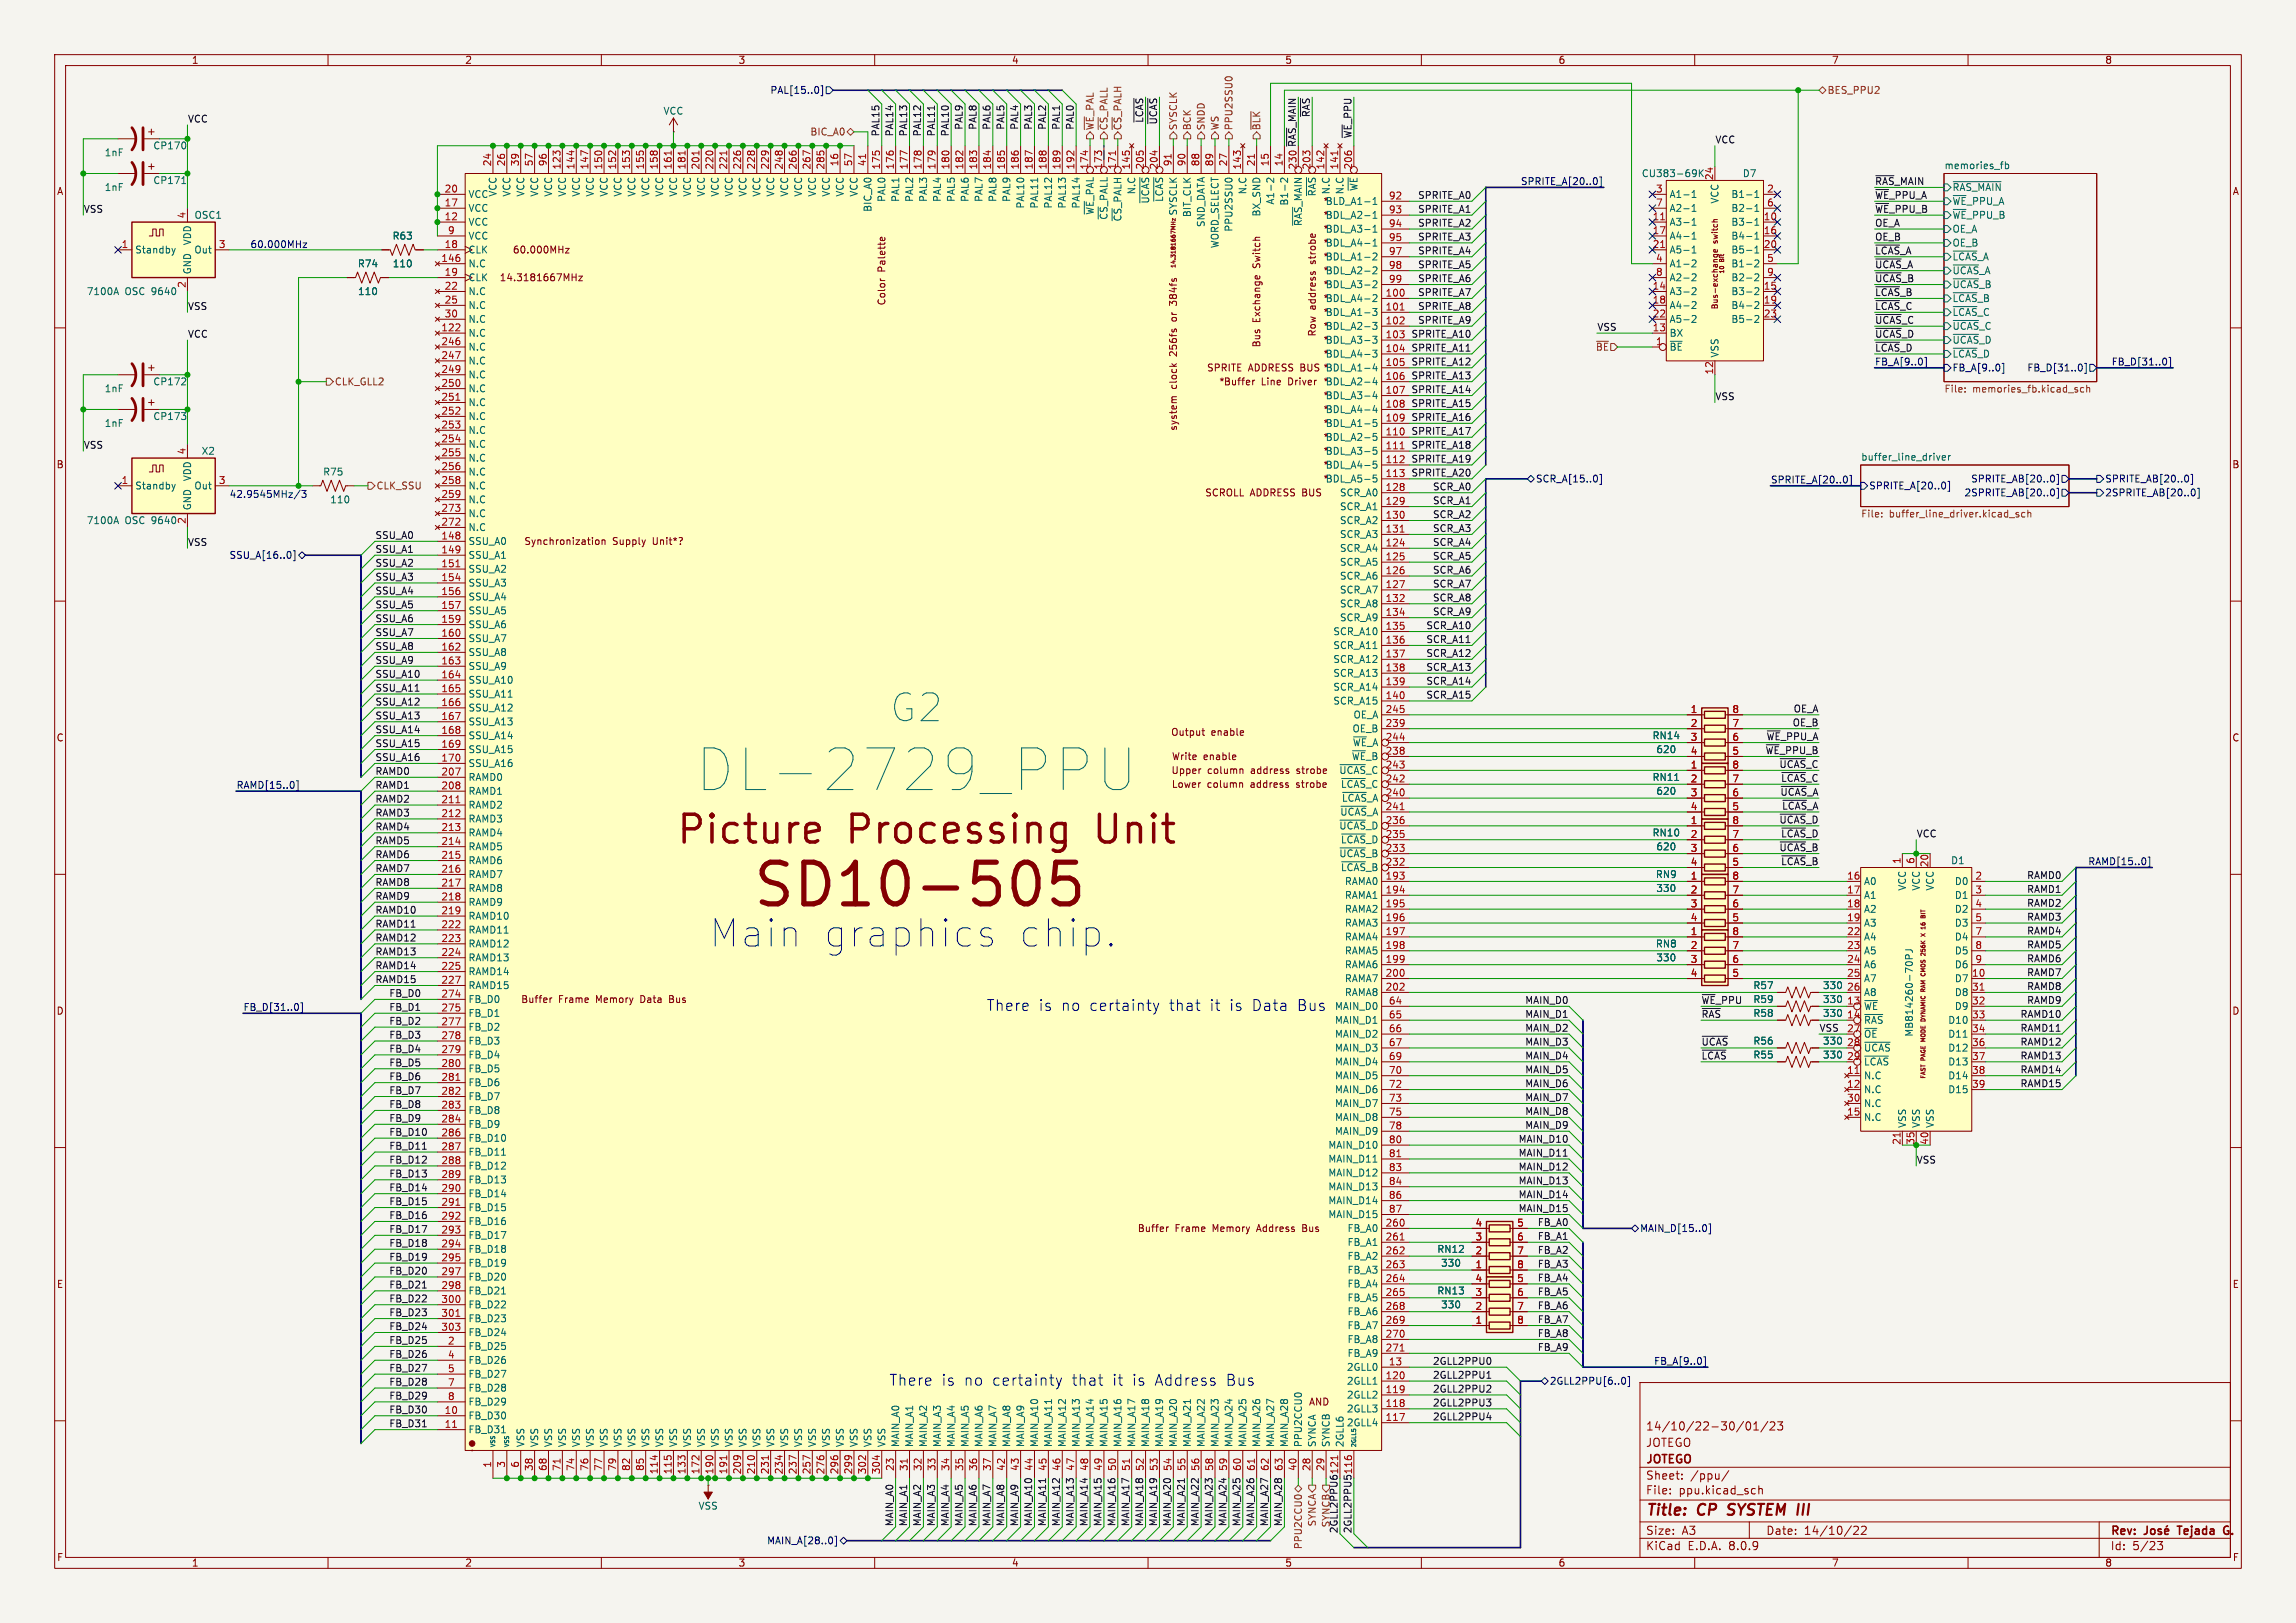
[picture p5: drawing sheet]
<svg xmlns="http://www.w3.org/2000/svg" width="420mm" height="297mm" viewBox="0 0 420 297" stroke-linecap="round" stroke-linejoin="round" font-family="sans-serif">
<defs><g id="words">
<text font-size="10.6" fill="#006464" x="127.5" y="145">DL-2729_PPU</text>
<text font-size="10.6" fill="#0000c2" x="137.3" y="167.2">SD10-505</text>
<text font-size="7.1" fill="#006464" x="163" y="132.3">G2</text>
<g font-size="7.1" fill="#840000">
<text x="123.5" y="155.3">Picture</text>
<text x="155.1" y="155.3">Processing</text>
<text x="201.2" y="155.3">Unit</text>
</g>
<g font-size="7" fill="#0000c2">
<text x="129.5" y="173.7">Main</text>
<text x="149.9" y="173.7">graphics</text>
<text x="185.1" y="173.7">chip.</text>
</g>
<g font-size="2.8" fill="#0000c2">
<text x="180.3" y="185.2">There</text>
<text x="189.9" y="185.2">is</text>
<text x="194.1" y="185.2">no</text>
<text x="199.3" y="185.2">certainty</text>
<text x="213.9" y="185.2">that</text>
<text x="221.4" y="185.2">it</text>
<text x="225.1" y="185.2">is</text>
<text x="229.2" y="185.2">Data</text>
<text x="237.6" y="185.2">Bus</text>
<text x="162.6" y="253.7">There</text>
<text x="172.1" y="253.7">is</text>
<text x="176.3" y="253.7">no</text>
<text x="181.5" y="253.7">certainty</text>
<text x="196.1" y="253.7">that</text>
<text x="203.6" y="253.7">it</text>
<text x="207.3" y="253.7">is</text>
<text x="211.4" y="253.7">Address</text>
<text x="224.5" y="253.7">Bus</text>
</g>
<g font-size="2.8" fill="#840000">
<text x="301" y="277.9">Title:</text>
<text x="310.6" y="277.9">CP</text>
<text x="317" y="277.9">SYSTEM III</text>
</g>
<g font-size="2.1" fill="#840000">
<text x="301" y="262">14/10/22-30/01/23</text>
<text x="301" y="268.2">JOTEGO</text>
<text x="301" y="265">JOTEGO</text>
<text x="301" y="273.7">File:</text>
<text x="301" y="271">Sheet:</text>
<text x="307.1" y="273.7">ppu.kicad_sch</text>
<text x="309.2" y="271">/ppu/</text>
<text x="301" y="281.1">Size:</text>
<text x="307.6" y="281.1">A3</text>
<text x="323" y="281.1">Date:</text>
<text x="330" y="281.1">14/10/22</text>
<text x="386" y="281.3">Rev:</text>
<text x="399.1" y="281.3">Tejada</text>
<text x="408.1" y="281.3">G.</text>
<text x="301" y="283.9">KiCad</text>
<text x="308.7" y="283.9">E.D.A.</text>
<text x="316.3" y="283.9">8.0.9</text>
<text x="386" y="283.9">Id:</text>
<text x="390.1" y="283.9">5/23</text>
</g>
<g font-size="1.8" fill="#840000">
<text x="35" y="11.9">1</text>
<text x="85" y="11.9">2</text>
<text x="135" y="11.9">3</text>
<text x="185" y="11.9">4</text>
<text x="235" y="11.9">5</text>
<text x="285" y="11.9">6</text>
<text x="335" y="11.9">7</text>
<text x="385" y="11.9">8</text>
<text x="10.3" y="35.9">A</text>
<text x="408.3" y="35.9">A</text>
<text x="93.7" y="46.6">60.000MHz</text>
<text x="91.3" y="51.7">14.3181667MHz</text>
<text x="162.2" y="49.8" transform="rotate(-90 162.2 49.8)">Palette</text>
<text x="230.7" y="48.9" transform="rotate(-90 230.7 48.9)">Switch</text>
<text x="240.9" y="48.2" transform="rotate(-90 240.9 48.2)">strobe</text>
<text x="162.2" y="56" transform="rotate(-90 162.2 56)">Color</text>
<text x="215.5" y="58.4" transform="rotate(-90 215.5 58.4)">or</text>
<text x="215.5" y="55.3" transform="rotate(-90 215.5 55.3)">384fs</text>
<text x="230.7" y="59" transform="rotate(-90 230.7 59)">Exchange</text>
<text x="240.9" y="56.7" transform="rotate(-90 240.9 56.7)">address</text>
<text x="215.5" y="65" transform="rotate(-90 215.5 65)">256fs</text>
<text x="230.7" y="63.7" transform="rotate(-90 230.7 63.7)">Bus</text>
<text x="240.9" y="61.7" transform="rotate(-90 240.9 61.7)">Row</text>
<text x="215.5" y="71.2" transform="rotate(-90 215.5 71.2)">clock</text>
<text x="220.7" y="68.2">SPRITE</text>
<text x="222.9" y="70.7">*Buffer</text>
<text x="230.7" y="70.7">Line</text>
<text x="235.8" y="70.7">Driver</text>
<text x="215.5" y="78.9" transform="rotate(-90 215.5 78.9)">system</text>
<text x="10.3" y="85.9">B</text>
<text x="408.2" y="85.9">B</text>
<text x="220.4" y="91">SCROLL</text>
<text x="228.7" y="91">ADDRESS BUS</text>
<text x="95.8" y="99.9">Synchronization</text>
<text x="112.1" y="99.9">Supply</text>
<text x="119.5" y="99.9">Unit*?</text>
<text x="10.3" y="135.9">C</text>
<text x="214.1" y="134.9">Output</text>
<text x="221.5" y="134.9">enable</text>
<text x="408.2" y="135.9">C</text>
<text x="214.2" y="141.8">Upper</text>
<text x="214.3" y="139.3">Write</text>
<text x="220.1" y="139.3">enable</text>
<text x="220.9" y="141.8">column</text>
<text x="229" y="141.8">address</text>
<text x="237.5" y="141.8">strobe</text>
<text x="214.2" y="144.4">Lower</text>
<text x="220.8" y="144.4">column</text>
<text x="228.9" y="144.4">address</text>
<text x="237.5" y="144.4">strobe</text>
<text x="10.3" y="185.9">D</text>
<text x="95.2" y="183.8">Buffer</text>
<text x="102.2" y="183.8">Frame</text>
<text x="109.2" y="183.8">Memory</text>
<text x="117.5" y="183.8">Data</text>
<text x="123" y="183.8">Bus</text>
<text x="408.2" y="185.9">D</text>
<text x="208" y="225.7">Buffer</text>
<text x="215" y="225.7">Frame</text>
<text x="221.9" y="225.7">Memory</text>
<text x="230.3" y="225.7">Address</text>
<text x="238.8" y="225.7">Bus</text>
<text x="10.3" y="235.9">E</text>
<text x="408.3" y="235.9">E</text>
<text x="239.3" y="257.4">AND</text>
<text x="10.3" y="285.9">F</text>
<text x="35" y="286.9">1</text>
<text x="85" y="286.9">2</text>
<text x="135" y="286.9">3</text>
<text x="185" y="286.9">4</text>
<text x="235" y="286.9">5</text>
<text x="285" y="286.9">6</text>
<text x="335" y="286.9">7</text>
<text x="385" y="286.9">8</text>
<text x="408.3" y="285.9">F</text>
</g>
<g font-size="1.8" fill="#000084">
<text x="140.8" y="17.4">PAL[15..0]</text>
<text x="278.1" y="33.9">SPRITE_A[20..0]</text>
<text x="342.9" y="67">FB_A[9..0]</text>
<text x="357.1" y="68.2">FB_A[9..0]</text>
<text x="370.7" y="68.2">FB_D[31..0]</text>
<text x="386.2" y="67">FB_D[31..0]</text>
<text x="280.9" y="88.5">SCR_A[15..0]</text>
<text x="323.8" y="88.6">SPRITE_A[20..0]</text>
<text x="341.8" y="89.8">SPRITE_A[20..0]</text>
<text x="360.5" y="88.5">SPRITE_AB[20..0]</text>
<text x="385" y="88.5">SPRITE_AB[20..0]</text>
<text x="359.3" y="91">2SPRITE_AB[20..0]</text>
<text x="385" y="91">2SPRITE_AB[20..0]</text>
<text x="41.9" y="102.5">SSU_A[16..0]</text>
<text x="43.2" y="144.4">RAMD[15..0]</text>
<text x="381.9" y="158.4">RAMD[15..0]</text>
<text x="44.4" y="185.1">FB_D[31..0]</text>
<text x="299.9" y="225.7">MAIN_D[15..0]</text>
<text x="302.5" y="249.8">FB_A[9..0]</text>
<text x="283.4" y="253.6">2GLL2PPU[6..0]</text>
<text x="140.2" y="282.8">MAIN_A[28..0]</text>
</g>
<g font-size="1.8" fill="#725600">
<text x="334.2" y="17.4">BES_PPU2</text>
<text x="200.3" y="23.9" transform="rotate(-90 200.3 23.9)">~{WE}_PAL</text>
<text x="202.8" y="23.9" transform="rotate(-90 202.8 23.9)">~{CS}_PALL</text>
<text x="205.3" y="23.9" transform="rotate(-90 205.3 23.9)">~{CS}_PALH</text>
<text x="215.5" y="23.9" transform="rotate(-90 215.5 23.9)">SYSCLK</text>
<text x="218" y="23.9" transform="rotate(-90 218 23.9)">BCK</text>
<text x="220.6" y="23.9" transform="rotate(-90 220.6 23.9)">SNDD</text>
<text x="223.1" y="23.9" transform="rotate(-90 223.1 23.9)">WS</text>
<text x="225.7" y="23.9" transform="rotate(-90 225.7 23.9)">PPU2SSU0</text>
<text x="230.7" y="23.9" transform="rotate(-90 230.7 23.9)">~{BLK}</text>
<text x="148.1" y="25">BIC_A0</text>
<text x="291.8" y="64.4">~{BE}</text>
<text x="61.2" y="70.7">CLK_GLL2</text>
<text x="355.6" y="72.2">File:</text>
<text x="360.8" y="72.2">memories_fb.kicad_sch</text>
<text x="68.8" y="89.8">CLK_SSU</text>
<text x="340.4" y="95">File:</text>
<text x="345.6" y="95">buffer_line_driver.kicad_sch</text>
<text x="240.9" y="279.4" transform="rotate(-90 240.9 279.4)">SYNCA</text>
<text x="238.4" y="283.6" transform="rotate(-90 238.4 283.6)">PPU2CCU0</text>
</g>
<g font-size="1.8" fill="#0f0f0f">
<text x="34.3" y="22.5">VCC</text>
<text x="176.2" y="23.8" transform="rotate(-90 176.2 23.8)">PAL9</text>
<text x="178.7" y="23.8" transform="rotate(-90 178.7 23.8)">PAL8</text>
<text x="181.3" y="23.8" transform="rotate(-90 181.3 23.8)">PAL6</text>
<text x="183.8" y="23.8" transform="rotate(-90 183.8 23.8)">PAL5</text>
<text x="186.3" y="23.8" transform="rotate(-90 186.3 23.8)">PAL4</text>
<text x="188.9" y="23.8" transform="rotate(-90 188.9 23.8)">PAL3</text>
<text x="191.4" y="23.8" transform="rotate(-90 191.4 23.8)">PAL2</text>
<text x="194" y="23.8" transform="rotate(-90 194 23.8)">PAL1</text>
<text x="196.5" y="23.8" transform="rotate(-90 196.5 23.8)">PAL0</text>
<text x="209.2" y="22.6" transform="rotate(-90 209.2 22.6)">~{LCAS}</text>
<text x="211.7" y="22.9" transform="rotate(-90 211.7 22.9)">~{UCAS}</text>
<text x="239.7" y="21.6" transform="rotate(-90 239.7 21.6)">~{RAS}</text>
<text x="160.9" y="25.1" transform="rotate(-90 160.9 25.1)">PAL15</text>
<text x="163.5" y="25.1" transform="rotate(-90 163.5 25.1)">PAL14</text>
<text x="166" y="25.1" transform="rotate(-90 166 25.1)">PAL13</text>
<text x="168.6" y="25.1" transform="rotate(-90 168.6 25.1)">PAL12</text>
<text x="171.1" y="25.1" transform="rotate(-90 171.1 25.1)">PAL11</text>
<text x="173.6" y="25.1" transform="rotate(-90 173.6 25.1)">PAL10</text>
<text x="247.3" y="25.4" transform="rotate(-90 247.3 25.4)">~{WE}_PPU</text>
<text x="313.7" y="26.3">VCC</text>
<text x="237.2" y="31.1" transform="rotate(-90 237.2 31.1)">230 ~{RAS}_MAIN</text>
<text x="342.9" y="33.9">~{RAS}_MAIN</text>
<text x="15.2" y="39">VSS</text>
<text x="259.3" y="36.5">SPRITE_A0</text>
<text x="259.3" y="39">SPRITE_A1</text>
<text x="259.3" y="41.6">SPRITE_A2</text>
<text x="342.9" y="39">~{WE}_PPU_B</text>
<text x="342.9" y="41.6">OE_A</text>
<text x="342.9" y="36.5">~{WE}_PPU_A</text>
<text x="259.3" y="44.1">SPRITE_A3</text>
<text x="259.3" y="46.6">SPRITE_A4</text>
<text x="342.9" y="46.6">~{LCAS}_A</text>
<text x="342.9" y="44.1">OE_B</text>
<text x="259.3" y="49.2">SPRITE_A5</text>
<text x="259.3" y="51.7">SPRITE_A6</text>
<text x="342.9" y="49.2">~{UCAS}_A</text>
<text x="342.9" y="51.7">~{UCAS}_B</text>
<text x="34.3" y="56.8">VSS</text>
<text x="259.3" y="59.3">SPRITE_A9</text>
<text x="259.3" y="56.8">SPRITE_A8</text>
<text x="259.3" y="54.3">SPRITE_A7</text>
<text x="342.9" y="59.3">~{UCAS}_C</text>
<text x="342.9" y="54.3">~{LCAS}_B</text>
<text x="342.9" y="56.8">~{LCAS}_C</text>
<text x="34.3" y="61.9">VCC</text>
<text x="258.1" y="64.4">SPRITE_A11</text>
<text x="258.1" y="61.9">SPRITE_A10</text>
<text x="292.1" y="60.6">VSS</text>
<text x="342.9" y="61.9">~{UCAS}_D</text>
<text x="342.9" y="64.4">~{LCAS}_D</text>
<text x="258.1" y="67">SPRITE_A12</text>
<text x="258.1" y="69.5">SPRITE_A13</text>
<text x="258.1" y="77.1">SPRITE_A16</text>
<text x="258.1" y="72">SPRITE_A14</text>
<text x="258.1" y="74.6">SPRITE_A15</text>
<text x="313.7" y="73.3">VSS</text>
<text x="15.2" y="82.2">VSS</text>
<text x="258.1" y="79.7">SPRITE_A17</text>
<text x="258.1" y="82.2">SPRITE_A18</text>
<text x="258.1" y="87.3">SPRITE_A20</text>
<text x="258.1" y="84.7">SPRITE_A19</text>
<text x="262" y="89.8">SCR_A0</text>
<text x="262" y="94.9">SCR_A2</text>
<text x="262" y="92.4">SCR_A1</text>
<text x="34.3" y="100">VSS</text>
<text x="68.6" y="101.3">SSU_A1</text>
<text x="68.6" y="98.7">SSU_A0</text>
<text x="262" y="100">SCR_A4</text>
<text x="262" y="97.4">SCR_A3</text>
<text x="68.6" y="106.3">SSU_A3</text>
<text x="68.6" y="103.8">SSU_A2</text>
<text x="262" y="105.1">SCR_A6</text>
<text x="262" y="107.6">SCR_A7</text>
<text x="262" y="102.5">SCR_A5</text>
<text x="68.6" y="108.9">SSU_A4</text>
<text x="68.6" y="111.4">SSU_A5</text>
<text x="68.6" y="114">SSU_A6</text>
<text x="262" y="110.1">SCR_A8</text>
<text x="262" y="112.7">SCR_A9</text>
<text x="68.6" y="116.5">SSU_A7</text>
<text x="68.6" y="119">SSU_A8</text>
<text x="260.8" y="117.8">SCR_A11</text>
<text x="260.8" y="115.2">SCR_A10</text>
<text x="68.6" y="124.1">SSU_A10</text>
<text x="68.6" y="121.6">SSU_A9</text>
<text x="260.8" y="125.4">SCR_A14</text>
<text x="260.8" y="122.8">SCR_A13</text>
<text x="260.8" y="120.3">SCR_A12</text>
<text x="68.6" y="131.7">SSU_A13</text>
<text x="68.6" y="129.2">SSU_A12</text>
<text x="68.6" y="126.7">SSU_A11</text>
<text x="260.8" y="127.9">SCR_A15</text>
<text x="328" y="130.5">OE_A</text>
<text x="68.6" y="136.8">SSU_A15</text>
<text x="68.6" y="134.3">SSU_A14</text>
<text x="323" y="135.5">~{WE}_PPU_A</text>
<text x="327.8" y="133">OE_B</text>
<text x="68.6" y="139.4">SSU_A16</text>
<text x="68.6" y="141.9">RAMD0</text>
<text x="322.9" y="138.1">~{WE}_PPU_B</text>
<text x="325.4" y="140.6">~{UCAS}_C</text>
<text x="325.7" y="143.2">~{LCAS}_C</text>
<text x="68.6" y="144.4">RAMD1</text>
<text x="68.6" y="149.5">RAMD3</text>
<text x="68.6" y="147">RAMD2</text>
<text x="325.6" y="145.7">~{UCAS}_A</text>
<text x="325.9" y="148.2">~{LCAS}_A</text>
<text x="68.6" y="154.6">RAMD5</text>
<text x="68.6" y="152.1">RAMD4</text>
<text x="325.4" y="150.8">~{UCAS}_D</text>
<text x="325.4" y="155.9">~{UCAS}_B</text>
<text x="325.7" y="153.3">~{LCAS}_D</text>
<text x="350.5" y="153.3">VCC</text>
<text x="68.6" y="159.7">RAMD7</text>
<text x="68.6" y="157.1">RAMD6</text>
<text x="325.7" y="158.4">~{LCAS}_B</text>
<text x="370.7" y="160.9">RAMD0</text>
<text x="68.6" y="167.3">RAMD10</text>
<text x="68.6" y="164.8">RAMD9</text>
<text x="68.6" y="162.2">RAMD8</text>
<text x="370.7" y="166">RAMD2</text>
<text x="370.7" y="163.5">RAMD1</text>
<text x="68.6" y="172.4">RAMD12</text>
<text x="68.6" y="169.8">RAMD11</text>
<text x="370.7" y="168.6">RAMD3</text>
<text x="370.7" y="171.1">RAMD4</text>
<text x="370.7" y="173.6">RAMD5</text>
<text x="68.6" y="180">RAMD15</text>
<text x="68.6" y="174.9">RAMD13</text>
<text x="68.6" y="177.5">RAMD14</text>
<text x="370.7" y="176.2">RAMD6</text>
<text x="370.7" y="178.7">RAMD7</text>
<text x="71.1" y="182.5">FB_D0</text>
<text x="71.1" y="185.1">FB_D1</text>
<text x="278.9" y="183.8">MAIN_D0</text>
<text x="311.1" y="183.8">~{WE}_PPUR59</text>
<text x="370.7" y="183.8">RAMD9</text>
<text x="370.7" y="181.3">RAMD8</text>
<text x="71.1" y="190.2">FB_D3</text>
<text x="71.1" y="187.6">FB_D2</text>
<text x="278.9" y="188.9">MAIN_D2</text>
<text x="278.9" y="186.3">MAIN_D1</text>
<text x="278.9" y="191.4">MAIN_D3</text>
<text x="311.1" y="186.3">~{RAS}</text>
<text x="311.1" y="191.4">~{UCAS}</text>
<text x="332.7" y="188.9">VSS</text>
<text x="369.5" y="188.9">RAMD11</text>
<text x="369.5" y="186.3">RAMD10</text>
<text x="369.5" y="191.4">RAMD12</text>
<text x="71.1" y="192.7">FB_D4</text>
<text x="71.1" y="197.8">FB_D6</text>
<text x="71.1" y="195.2">FB_D5</text>
<text x="278.9" y="196.5">MAIN_D5</text>
<text x="278.9" y="194">MAIN_D4</text>
<text x="311.1" y="194">~{LCAS}</text>
<text x="369.5" y="194">RAMD13</text>
<text x="369.5" y="196.5">RAMD14</text>
<text x="71.1" y="202.9">FB_D8</text>
<text x="71.1" y="200.3">FB_D7</text>
<text x="278.9" y="199">MAIN_D6</text>
<text x="278.9" y="201.6">MAIN_D7</text>
<text x="369.5" y="199">RAMD15</text>
<text x="71.1" y="205.4">FB_D9</text>
<text x="71.1" y="207.9">FB_D10</text>
<text x="277.7" y="209.2">MAIN_D10</text>
<text x="278.9" y="204.1">MAIN_D8</text>
<text x="278.9" y="206.7">MAIN_D9</text>
<text x="71.1" y="215.6">FB_D13</text>
<text x="71.1" y="210.5">FB_D11</text>
<text x="71.1" y="213">FB_D12</text>
<text x="277.7" y="214.3">MAIN_D12</text>
<text x="277.7" y="211.7">MAIN_D11</text>
<text x="350.5" y="213">VSS</text>
<text x="71.1" y="218.1">FB_D14</text>
<text x="71.1" y="220.6">FB_D15</text>
<text x="277.7" y="219.4">MAIN_D14</text>
<text x="277.7" y="221.9">MAIN_D15</text>
<text x="277.7" y="216.8">MAIN_D13</text>
<text x="71.1" y="223.2">FB_D16</text>
<text x="71.1" y="225.7">FB_D17</text>
<text x="281.2" y="227">FB_A1</text>
<text x="281.2" y="224.4">FB_A0</text>
<text x="71.1" y="230.8">FB_D19</text>
<text x="71.1" y="233.3">FB_D20</text>
<text x="71.1" y="228.3">FB_D18</text>
<text x="281.2" y="229.5">FB_A2</text>
<text x="281.2" y="232.1">FB_A3</text>
<text x="71.1" y="235.9">FB_D21</text>
<text x="71.1" y="238.4">FB_D22</text>
<text x="281.2" y="239.7">FB_A6</text>
<text x="281.2" y="234.6">FB_A4</text>
<text x="281.2" y="237.1">FB_A5</text>
<text x="71.1" y="241">FB_D23</text>
<text x="71.1" y="243.5">FB_D24</text>
<text x="281.2" y="242.2">FB_A7</text>
<text x="281.2" y="244.8">FB_A8</text>
<text x="71.1" y="251.1">FB_D27</text>
<text x="71.1" y="246">FB_D25</text>
<text x="71.1" y="248.6">FB_D26</text>
<text x="262" y="249.8">2GLL2PPU0</text>
<text x="281.2" y="247.3">FB_A9</text>
<text x="71.1" y="253.7">FB_D28</text>
<text x="71.1" y="256.2">FB_D29</text>
<text x="262" y="257.5">2GLL2PPU3</text>
<text x="262" y="252.4">2GLL2PPU1</text>
<text x="262" y="254.9">2GLL2PPU2</text>
<text x="71.1" y="261.3">FB_D31</text>
<text x="71.1" y="258.7">FB_D30</text>
<text x="262" y="260">2GLL2PPU4</text>
<text x="244.9" y="269.9" transform="rotate(-90 244.9 269.9)">121</text>
<text x="247.4" y="269.9" transform="rotate(-90 247.4 269.9)">116</text>
<text x="163.5" y="279.4" transform="rotate(-90 163.5 279.4)">MAIN_A0</text>
<text x="166" y="279.4" transform="rotate(-90 166 279.4)">MAIN_A1</text>
<text x="168.6" y="279.4" transform="rotate(-90 168.6 279.4)">MAIN_A2</text>
<text x="171.1" y="279.4" transform="rotate(-90 171.1 279.4)">MAIN_A3</text>
<text x="173.6" y="279.4" transform="rotate(-90 173.6 279.4)">MAIN_A4</text>
<text x="176.2" y="279.4" transform="rotate(-90 176.2 279.4)">MAIN_A5</text>
<text x="178.7" y="279.4" transform="rotate(-90 178.7 279.4)">MAIN_A6</text>
<text x="181.3" y="279.4" transform="rotate(-90 181.3 279.4)">MAIN_A7</text>
<text x="183.8" y="279.4" transform="rotate(-90 183.8 279.4)">MAIN_A8</text>
<text x="186.3" y="279.4" transform="rotate(-90 186.3 279.4)">MAIN_A9</text>
<text x="188.9" y="279.4" transform="rotate(-90 188.9 279.4)">MAIN_A10</text>
<text x="191.4" y="279.4" transform="rotate(-90 191.4 279.4)">MAIN_A11</text>
<text x="194" y="279.4" transform="rotate(-90 194 279.4)">MAIN_A12</text>
<text x="196.5" y="279.4" transform="rotate(-90 196.5 279.4)">MAIN_A13</text>
<text x="199" y="279.4" transform="rotate(-90 199 279.4)">MAIN_A14</text>
<text x="201.6" y="279.4" transform="rotate(-90 201.6 279.4)">MAIN_A15</text>
<text x="204.1" y="279.4" transform="rotate(-90 204.1 279.4)">MAIN_A16</text>
<text x="206.7" y="279.4" transform="rotate(-90 206.7 279.4)">MAIN_A17</text>
<text x="209.2" y="279.4" transform="rotate(-90 209.2 279.4)">MAIN_A18</text>
<text x="211.7" y="279.4" transform="rotate(-90 211.7 279.4)">MAIN_A19</text>
<text x="214.3" y="279.4" transform="rotate(-90 214.3 279.4)">MAIN_A20</text>
<text x="216.8" y="279.4" transform="rotate(-90 216.8 279.4)">MAIN_A21</text>
<text x="219.4" y="279.4" transform="rotate(-90 219.4 279.4)">MAIN_A22</text>
<text x="221.9" y="279.4" transform="rotate(-90 221.9 279.4)">MAIN_A23</text>
<text x="224.4" y="279.4" transform="rotate(-90 224.4 279.4)">MAIN_A24</text>
<text x="227" y="279.4" transform="rotate(-90 227 279.4)">MAIN_A25</text>
<text x="229.5" y="279.4" transform="rotate(-90 229.5 279.4)">MAIN_A26</text>
<text x="232.1" y="279.4" transform="rotate(-90 232.1 279.4)">MAIN_A27</text>
<text x="234.6" y="279.4" transform="rotate(-90 234.6 279.4)">MAIN_A28</text>
<text x="243.4" y="279.6" transform="rotate(-90 243.4 279.6)">SYNCB</text>
<text x="244.8" y="280.7" transform="rotate(-90 244.8 280.7)">2GLL2PPU6</text>
<text x="247.3" y="280.7" transform="rotate(-90 247.3 280.7)">2GLL2PPU5</text>
</g>
<g font-size="1.8" fill="#006464">
<text x="121.3" y="21.2">VCC</text>
<text x="19.1" y="28.8">1nF</text>
<text x="27.9" y="27.5">CP170</text>
<text x="19.1" y="35.2">1nF</text>
<text x="27.9" y="33.9">CP171</text>
<text x="207.9" y="35.7" transform="rotate(-90 207.9 35.7)">N.C</text>
<text x="228.2" y="35.7" transform="rotate(-90 228.2 35.7)">N.C</text>
<text x="243.4" y="35.7" transform="rotate(-90 243.4 35.7)">N.C</text>
<text x="246" y="35.7" transform="rotate(-90 246 35.7)">N.C</text>
<text x="248.5" y="35.1" transform="rotate(-90 248.5 35.1)">~{WE}</text>
<text x="300.2" y="32.6">CU383-69K</text>
<text x="318.7" y="32.6">D7</text>
<text x="355.6" y="31">memories_fb</text>
<text x="357.1" y="35.2">~{RAS_MAIN}</text>
<text x="35.5" y="40.2">OSC1</text>
<text x="85.6" y="41.5">VCC</text>
<text x="85.6" y="39">VCC</text>
<text x="85.6" y="36.4">VCC</text>
<text x="91" y="36.1" transform="rotate(-90 91 36.1)">VCC</text>
<text x="93.6" y="36.1" transform="rotate(-90 93.6 36.1)">VCC</text>
<text x="96.1" y="36.1" transform="rotate(-90 96.1 36.1)">VCC</text>
<text x="98.7" y="36.1" transform="rotate(-90 98.7 36.1)">VCC</text>
<text x="101.2" y="36.1" transform="rotate(-90 101.2 36.1)">VCC</text>
<text x="103.7" y="36.1" transform="rotate(-90 103.7 36.1)">VCC</text>
<text x="106.3" y="36.1" transform="rotate(-90 106.3 36.1)">VCC</text>
<text x="108.8" y="36.1" transform="rotate(-90 108.8 36.1)">VCC</text>
<text x="111.4" y="36.1" transform="rotate(-90 111.4 36.1)">VCC</text>
<text x="113.9" y="36.1" transform="rotate(-90 113.9 36.1)">VCC</text>
<text x="116.4" y="36.1" transform="rotate(-90 116.4 36.1)">VCC</text>
<text x="119" y="36.1" transform="rotate(-90 119 36.1)">VCC</text>
<text x="121.5" y="36.1" transform="rotate(-90 121.5 36.1)">VCC</text>
<text x="124.1" y="36.1" transform="rotate(-90 124.1 36.1)">VCC</text>
<text x="126.6" y="36.1" transform="rotate(-90 126.6 36.1)">VCC</text>
<text x="129.1" y="36.1" transform="rotate(-90 129.1 36.1)">VCC</text>
<text x="131.7" y="36.1" transform="rotate(-90 131.7 36.1)">VCC</text>
<text x="134.2" y="36.1" transform="rotate(-90 134.2 36.1)">VCC</text>
<text x="136.8" y="36.1" transform="rotate(-90 136.8 36.1)">VCC</text>
<text x="139.3" y="36.1" transform="rotate(-90 139.3 36.1)">VCC</text>
<text x="141.8" y="36.1" transform="rotate(-90 141.8 36.1)">VCC</text>
<text x="144.4" y="36.1" transform="rotate(-90 144.4 36.1)">VCC</text>
<text x="146.9" y="36.1" transform="rotate(-90 146.9 36.1)">VCC</text>
<text x="149.5" y="36.1" transform="rotate(-90 149.5 36.1)">VCC</text>
<text x="152" y="36.1" transform="rotate(-90 152 36.1)">VCC</text>
<text x="154.5" y="36.1" transform="rotate(-90 154.5 36.1)">VCC</text>
<text x="157.1" y="36.1" transform="rotate(-90 157.1 36.1)">VCC</text>
<text x="159.6" y="38.9" transform="rotate(-90 159.6 38.9)">BIC_A0</text>
<text x="162.2" y="37.1" transform="rotate(-90 162.2 37.1)">PAL0</text>
<text x="164.7" y="37.1" transform="rotate(-90 164.7 37.1)">PAL1</text>
<text x="167.2" y="37.1" transform="rotate(-90 167.2 37.1)">PAL2</text>
<text x="169.8" y="37.1" transform="rotate(-90 169.8 37.1)">PAL3</text>
<text x="172.3" y="37.1" transform="rotate(-90 172.3 37.1)">PAL4</text>
<text x="174.9" y="37.1" transform="rotate(-90 174.9 37.1)">PAL5</text>
<text x="177.4" y="37.1" transform="rotate(-90 177.4 37.1)">PAL6</text>
<text x="179.9" y="37.1" transform="rotate(-90 179.9 37.1)">PAL7</text>
<text x="182.5" y="37.1" transform="rotate(-90 182.5 37.1)">PAL8</text>
<text x="185" y="37.1" transform="rotate(-90 185 37.1)">PAL9</text>
<text x="187.6" y="38.3" transform="rotate(-90 187.6 38.3)">PAL10</text>
<text x="190.1" y="38.3" transform="rotate(-90 190.1 38.3)">PAL11</text>
<text x="192.6" y="38.3" transform="rotate(-90 192.6 38.3)">PAL12</text>
<text x="195.2" y="38.3" transform="rotate(-90 195.2 38.3)">PAL13</text>
<text x="197.7" y="38.3" transform="rotate(-90 197.7 38.3)">PAL14</text>
<text x="200.3" y="39.4" transform="rotate(-90 200.3 39.4)">~{WE}_PAL</text>
<text x="202.8" y="40.3" transform="rotate(-90 202.8 40.3)">~{CS}_PALL</text>
<text x="205.3" y="40.6" transform="rotate(-90 205.3 40.6)">~{CS}_PALH</text>
<text x="210.4" y="37.4" transform="rotate(-90 210.4 37.4)">~{UCAS}</text>
<text x="213" y="37.1" transform="rotate(-90 213 37.1)">~{LCAS}</text>
<text x="215.5" y="39.5" transform="rotate(-90 215.5 39.5)">SYSCLK</text>
<text x="218" y="39.8" transform="rotate(-90 218 39.8)">BIT_CLK</text>
<text x="220.6" y="41.7" transform="rotate(-90 220.6 41.7)">SND_DATA</text>
<text x="230.7" y="39.7" transform="rotate(-90 230.7 39.7)">BX_SND</text>
<text x="233.3" y="37.5" transform="rotate(-90 233.3 37.5)">A1-2</text>
<text x="235.8" y="37.7" transform="rotate(-90 235.8 37.7)">B1-2</text>
<text x="240.9" y="36" transform="rotate(-90 240.9 36)">~{RAS}</text>
<text x="242" y="40.2">*BDL_A2-1</text>
<text x="242" y="37.7">*BLD_A1-1</text>
<text x="305.3" y="41.5">A3-1</text>
<text x="305.3" y="36.4">A1-1</text>
<text x="305.3" y="39">A2-1</text>
<text x="314.6" y="37.4" transform="rotate(-90 314.6 37.4)">VCC</text>
<text x="316.6" y="41.5">B3-1</text>
<text x="316.6" y="36.4">B1-1</text>
<text x="316.6" y="39">B2-1</text>
<text x="357.1" y="37.7">~{WE}_PPU_A</text>
<text x="357.1" y="40.2">~{WE}_PPU_B</text>
<text x="24.6" y="46.6">Standby</text>
<text x="35.2" y="45" transform="rotate(-90 35.2 45)">VDD</text>
<text x="35.5" y="46.6">Out</text>
<text x="71.7" y="44">R63</text>
<text x="85.6" y="46.6">CLK</text>
<text x="85.6" y="44">VCC</text>
<text x="223.1" y="45.5" transform="rotate(-90 223.1 45.5)">WORD_SELECT</text>
<text x="225.7" y="42.5" transform="rotate(-90 225.7 42.5)">PPU2SSU0</text>
<text x="242" y="47.9">*BDL_A1-2</text>
<text x="242" y="45.3">*BDL_A4-1</text>
<text x="242" y="42.8">*BDL_A3-1</text>
<text x="305.3" y="44">A4-1</text>
<text x="305.3" y="46.6">A5-1</text>
<text x="316.6" y="44">B4-1</text>
<text x="316.6" y="46.6">B5-1</text>
<text x="357.1" y="42.8">OE_A</text>
<text x="357.1" y="47.9">~{LCAS}_A</text>
<text x="357.1" y="45.3">OE_B</text>
<text x="35.2" y="50.3" transform="rotate(-90 35.2 50.3)">GND</text>
<text x="65.4" y="49.1">R74</text>
<text x="71.7" y="49.1">110</text>
<text x="85.6" y="49.1">N.C</text>
<text x="85.6" y="51.7">CLK</text>
<text x="242" y="52.9">*BDL_A3-2</text>
<text x="242" y="50.4">*BDL_A2-2</text>
<text x="305.3" y="49.1">A1-2</text>
<text x="305.3" y="51.7">A2-2</text>
<text x="316.6" y="49.1">B1-2</text>
<text x="316.6" y="51.7">B2-2</text>
<text x="357.1" y="50.4">~{UCAS}_A</text>
<text x="357.1" y="52.9">~{UCAS}_B</text>
<text x="15.8" y="54.2">7100A</text>
<text x="22.9" y="54.2">OSC 9640</text>
<text x="65.4" y="54.2">110</text>
<text x="85.6" y="54.2">N.C</text>
<text x="85.6" y="56.7">N.C</text>
<text x="85.6" y="59.3">N.C</text>
<text x="242" y="58">*BDL_A1-3</text>
<text x="242" y="55.5">*BDL_A4-2</text>
<text x="305.3" y="54.2">A3-2</text>
<text x="305.3" y="56.7">A4-2</text>
<text x="305.3" y="59.3">A5-2</text>
<text x="316.6" y="54.2">B3-2</text>
<text x="316.6" y="56.7">B4-2</text>
<text x="316.6" y="59.3">B5-2</text>
<text x="357.1" y="55.5">~{LCAS}_B</text>
<text x="357.1" y="58">~{LCAS}_C</text>
<text x="85.6" y="61.8">N.C</text>
<text x="85.6" y="64.4">N.C</text>
<text x="242" y="65.6">*BDL_A4-3</text>
<text x="242" y="63.1">*BDL_A3-3</text>
<text x="242" y="60.6">*BDL_A2-3</text>
<text x="305.3" y="64.4">~{BE}</text>
<text x="305.3" y="61.8">BX</text>
<text x="314.6" y="65.5" transform="rotate(-90 314.6 65.5)">VSS</text>
<text x="357.1" y="60.6">~{UCAS}_C</text>
<text x="357.1" y="63.1">~{UCAS}_D</text>
<text x="357.1" y="65.6">~{LCAS}_D</text>
<text x="19.1" y="72">1nF</text>
<text x="27.9" y="70.7">CP172</text>
<text x="85.6" y="66.9">N.C</text>
<text x="85.6" y="69.4">N.C</text>
<text x="85.6" y="72">N.C</text>
<text x="228.3" y="68.2">ADDRESS BUS *BDL_A1-4</text>
<text x="242" y="70.7">*BDL_A2-4</text>
<text x="27.9" y="77.1">CP173</text>
<text x="85.6" y="74.5">N.C</text>
<text x="85.6" y="77.1">N.C</text>
<text x="242" y="75.8">*BDL_A4-4</text>
<text x="242" y="73.3">*BDL_A3-4</text>
<text x="19.1" y="78.3">1nF</text>
<text x="36.8" y="83.4">X2</text>
<text x="85.6" y="79.6">N.C</text>
<text x="85.6" y="82.1">N.C</text>
<text x="242" y="83.4">*BDL_A3-5</text>
<text x="242" y="80.9">*BDL_A2-5</text>
<text x="242" y="78.3">*BDL_A1-5</text>
<text x="24.6" y="89.8">Standby</text>
<text x="35.2" y="88.2" transform="rotate(-90 35.2 88.2)">VDD</text>
<text x="35.5" y="89.8">Out</text>
<text x="59" y="87.2">R75</text>
<text x="85.6" y="84.7">N.C</text>
<text x="85.6" y="87.2">N.C</text>
<text x="85.6" y="89.8">N.C</text>
<text x="242" y="88.5">*BDL_A5-5</text>
<text x="242" y="86">*BDL_A4-5</text>
<text x="340.4" y="84.4">buffer_line_driver</text>
<text x="35.2" y="93.5" transform="rotate(-90 35.2 93.5)">GND</text>
<text x="60.3" y="92.3">110</text>
<text x="85.6" y="92.3">N.C</text>
<text x="85.6" y="94.8">N.C</text>
<text x="245" y="91">SCR_A0</text>
<text x="245" y="93.6">SCR_A1</text>
<text x="15.8" y="96.1">7100A</text>
<text x="22.9" y="96.1">OSC 9640</text>
<text x="85.6" y="99.9">SSU_A0</text>
<text x="85.6" y="97.4">N.C</text>
<text x="245" y="101.2">SCR_A4</text>
<text x="245" y="96.1">SCR_A2</text>
<text x="245" y="98.7">SCR_A3</text>
<text x="85.6" y="102.5">SSU_A1</text>
<text x="85.6" y="105">SSU_A2</text>
<text x="85.6" y="107.5">SSU_A3</text>
<text x="245" y="103.7">SCR_A5</text>
<text x="245" y="106.3">SCR_A6</text>
<text x="85.6" y="110.1">SSU_A4</text>
<text x="85.6" y="112.6">SSU_A5</text>
<text x="245" y="108.8">SCR_A7</text>
<text x="245" y="111.4">SCR_A8</text>
<text x="245" y="113.9">SCR_A9</text>
<text x="85.6" y="115.2">SSU_A6</text>
<text x="85.6" y="117.7">SSU_A7</text>
<text x="243.8" y="116.4">SCR_A10</text>
<text x="243.8" y="119">SCR_A11</text>
<text x="85.6" y="120.2">SSU_A8</text>
<text x="85.6" y="122.8">SSU_A9</text>
<text x="85.6" y="125.3">SSU_A10</text>
<text x="243.8" y="121.5">SCR_A12</text>
<text x="243.8" y="124.1">SCR_A13</text>
<text x="85.6" y="127.9">SSU_A11</text>
<text x="85.6" y="130.4">SSU_A12</text>
<text x="243.8" y="126.6">SCR_A14</text>
<text x="243.8" y="129.1">SCR_A15</text>
<text x="247.5" y="131.7">OE_A</text>
<text x="85.6" y="132.9">SSU_A13</text>
<text x="85.6" y="135.5">SSU_A14</text>
<text x="247.3" y="134.2">OE_B</text>
<text x="247.4" y="136.8">~{WE}_A</text>
<text x="302.2" y="135.5">RN14</text>
<text x="85.6" y="138">SSU_A15</text>
<text x="85.6" y="140.6">SSU_A16</text>
<text x="85.6" y="143.1">RAMD0</text>
<text x="244.9" y="141.8">~{UCAS}_C</text>
<text x="247.2" y="139.3">~{WE}_B</text>
<text x="302.2" y="143.1">RN11</text>
<text x="302.9" y="138">620</text>
<text x="85.6" y="145.6">RAMD1</text>
<text x="85.6" y="148.2">RAMD2</text>
<text x="245.1" y="149.5">~{UCAS}_A</text>
<text x="245.2" y="144.4">~{LCAS}_C</text>
<text x="245.4" y="146.9">~{LCAS}_A</text>
<text x="302.9" y="145.6">620</text>
<text x="85.6" y="150.7">RAMD3</text>
<text x="85.6" y="153.3">RAMD4</text>
<text x="85.6" y="155.8">RAMD5</text>
<text x="244.9" y="152">~{UCAS}_D</text>
<text x="245.2" y="154.5">~{LCAS}_D</text>
<text x="302.2" y="153.3">RN10</text>
<text x="302.9" y="155.8">620</text>
<text x="85.6" y="158.3">RAMD6</text>
<text x="85.6" y="160.9">RAMD7</text>
<text x="244.9" y="157.1">~{UCAS}_B</text>
<text x="245.2" y="159.6">~{LCAS}_B</text>
<text x="302.8" y="160.9">RN9</text>
<text x="356.8" y="158.3">D1</text>
<text x="85.6" y="163.4">RAMD8</text>
<text x="85.6" y="166">RAMD9</text>
<text x="245.9" y="162.2">RAMA0</text>
<text x="245.9" y="164.7">RAMA1</text>
<text x="245.9" y="167.2">RAMA2</text>
<text x="302.9" y="163.4">330</text>
<text x="340.9" y="162.2">A0</text>
<text x="340.9" y="164.7">A1</text>
<text x="340.9" y="167.2">A2</text>
<text x="348.8" y="163.1" transform="rotate(-90 348.8 163.1)">VCC</text>
<text x="351.4" y="163.1" transform="rotate(-90 351.4 163.1)">VCC</text>
<text x="353.9" y="163.1" transform="rotate(-90 353.9 163.1)">VCC</text>
<text x="357.5" y="162.2">D0</text>
<text x="357.5" y="164.7">D1</text>
<text x="357.5" y="167.2">D2</text>
<text x="85.6" y="168.5">RAMD10</text>
<text x="85.6" y="171">RAMD11</text>
<text x="85.6" y="173.6">RAMD12</text>
<text x="245.9" y="169.8">RAMA3</text>
<text x="245.9" y="172.3">RAMA4</text>
<text x="302.8" y="173.6">RN8</text>
<text x="340.9" y="169.8">A3</text>
<text x="340.9" y="172.3">A4</text>
<text x="357.5" y="169.8">D3</text>
<text x="357.5" y="172.3">D4</text>
<text x="85.6" y="176.1">RAMD13</text>
<text x="85.6" y="178.7">RAMD14</text>
<text x="245.9" y="174.9">RAMA5</text>
<text x="245.9" y="177.4">RAMA6</text>
<text x="245.9" y="179.9">RAMA7</text>
<text x="302.9" y="176.1">330</text>
<text x="340.9" y="174.9">A5</text>
<text x="340.9" y="177.4">A6</text>
<text x="340.9" y="179.9">A7</text>
<text x="357.5" y="179.9">D7</text>
<text x="357.5" y="174.9">D5</text>
<text x="357.5" y="177.4">D6</text>
<text x="85.6" y="181.2">RAMD15</text>
<text x="85.6" y="183.7">FB_D0</text>
<text x="244.1" y="185">MAIN_D0</text>
<text x="245.9" y="182.5">RAMA8</text>
<text x="320.6" y="181.2">R57</text>
<text x="320.6" y="183.7">R59</text>
<text x="333.4" y="181.2">330</text>
<text x="333.4" y="183.7">330</text>
<text x="340.9" y="185">~{WE}</text>
<text x="340.9" y="182.5">A8</text>
<text x="357.5" y="182.5">D8</text>
<text x="357.5" y="185">D9</text>
<text x="85.6" y="186.3">FB_D1</text>
<text x="85.6" y="188.8">FB_D2</text>
<text x="85.6" y="191.4">FB_D3</text>
<text x="244.1" y="187.6">MAIN_D1</text>
<text x="244.1" y="190.1">MAIN_D2</text>
<text x="320.6" y="186.3">R58</text>
<text x="320.6" y="191.4">R56</text>
<text x="333.4" y="186.3">330</text>
<text x="333.4" y="191.4">330</text>
<text x="340.9" y="187.6">~{RAS}</text>
<text x="340.9" y="190.1">~{OE}</text>
<text x="350.1" y="189.8" transform="rotate(-90 350.1 189.8)">MB814260-70PJ</text>
<text x="356.3" y="187.6">D10</text>
<text x="356.3" y="190.1">D11</text>
<text x="85.6" y="193.9">FB_D4</text>
<text x="85.6" y="196.4">FB_D5</text>
<text x="244.1" y="192.6">MAIN_D3</text>
<text x="244.1" y="195.2">MAIN_D4</text>
<text x="244.1" y="197.7">MAIN_D5</text>
<text x="320.6" y="193.9">R55</text>
<text x="333.4" y="193.9">330</text>
<text x="340.9" y="197.7">N.C</text>
<text x="340.9" y="192.6">~{UCAS}</text>
<text x="340.9" y="195.2">~{LCAS}</text>
<text x="356.3" y="192.6">D12</text>
<text x="356.3" y="195.2">D13</text>
<text x="356.3" y="197.7">D14</text>
<text x="85.6" y="199">FB_D6</text>
<text x="85.6" y="201.5">FB_D7</text>
<text x="244.1" y="200.3">MAIN_D6</text>
<text x="244.1" y="202.8">MAIN_D7</text>
<text x="340.9" y="200.3">N.C</text>
<text x="340.9" y="202.8">N.C</text>
<text x="356.3" y="200.3">D15</text>
<text x="85.6" y="204.1">FB_D8</text>
<text x="85.6" y="206.6">FB_D9</text>
<text x="85.6" y="209.1">FB_D10</text>
<text x="244.1" y="205.3">MAIN_D8</text>
<text x="244.1" y="207.9">MAIN_D9</text>
<text x="340.9" y="205.3">N.C</text>
<text x="348.8" y="206.5" transform="rotate(-90 348.8 206.5)">VSS</text>
<text x="351.4" y="206.5" transform="rotate(-90 351.4 206.5)">VSS</text>
<text x="353.9" y="206.5" transform="rotate(-90 353.9 206.5)">VSS</text>
<text x="85.6" y="211.7">FB_D11</text>
<text x="85.6" y="214.2">FB_D12</text>
<text x="242.9" y="210.4">MAIN_D10</text>
<text x="242.9" y="213">MAIN_D11</text>
<text x="242.9" y="215.5">MAIN_D12</text>
<text x="85.6" y="216.8">FB_D13</text>
<text x="85.6" y="219.3">FB_D14</text>
<text x="85.6" y="221.8">FB_D15</text>
<text x="242.9" y="218">MAIN_D13</text>
<text x="242.9" y="220.6">MAIN_D14</text>
<text x="85.6" y="224.4">FB_D16</text>
<text x="85.6" y="226.9">FB_D17</text>
<text x="242.9" y="223.1">MAIN_D15</text>
<text x="246.4" y="225.7">FB_A0</text>
<text x="85.6" y="229.5">FB_D18</text>
<text x="85.6" y="232">FB_D19</text>
<text x="246.4" y="228.2">FB_A1</text>
<text x="246.4" y="230.7">FB_A2</text>
<text x="246.4" y="233.3">FB_A3</text>
<text x="262.8" y="229.5">RN12</text>
<text x="263.5" y="232">330</text>
<text x="85.6" y="234.5">FB_D20</text>
<text x="85.6" y="237.1">FB_D21</text>
<text x="85.6" y="239.6">FB_D22</text>
<text x="246.4" y="235.8">FB_A4</text>
<text x="246.4" y="238.4">FB_A5</text>
<text x="262.8" y="237.1">RN13</text>
<text x="263.5" y="239.6">330</text>
<text x="85.6" y="242.2">FB_D23</text>
<text x="85.6" y="244.7">FB_D24</text>
<text x="246.4" y="240.9">FB_A6</text>
<text x="246.4" y="243.4">FB_A7</text>
<text x="246.4" y="246">FB_A8</text>
<text x="85.6" y="247.2">FB_D25</text>
<text x="85.6" y="249.8">FB_D26</text>
<text x="246.3" y="251.1">2GLL0</text>
<text x="246.4" y="248.5">FB_A9</text>
<text x="85.6" y="252.3">FB_D27</text>
<text x="85.6" y="254.9">FB_D28</text>
<text x="85.6" y="257.4">FB_D29</text>
<text x="246.3" y="256.1">2GLL2</text>
<text x="246.3" y="253.6">2GLL1</text>
<text x="85.6" y="259.9">FB_D30</text>
<text x="85.6" y="262.5">FB_D31</text>
<text x="246.3" y="261.2">2GLL4</text>
<text x="246.3" y="258.7">2GLL3</text>
<text x="96.1" y="264.9" transform="rotate(-90 96.1 264.9)">VSS</text>
<text x="98.7" y="264.9" transform="rotate(-90 98.7 264.9)">VSS</text>
<text x="101.2" y="264.9" transform="rotate(-90 101.2 264.9)">VSS</text>
<text x="103.7" y="264.9" transform="rotate(-90 103.7 264.9)">VSS</text>
<text x="106.3" y="264.9" transform="rotate(-90 106.3 264.9)">VSS</text>
<text x="108.8" y="264.9" transform="rotate(-90 108.8 264.9)">VSS</text>
<text x="111.4" y="264.9" transform="rotate(-90 111.4 264.9)">VSS</text>
<text x="113.9" y="264.9" transform="rotate(-90 113.9 264.9)">VSS</text>
<text x="116.4" y="264.9" transform="rotate(-90 116.4 264.9)">VSS</text>
<text x="119" y="264.9" transform="rotate(-90 119 264.9)">VSS</text>
<text x="121.5" y="264.9" transform="rotate(-90 121.5 264.9)">VSS</text>
<text x="124.1" y="264.9" transform="rotate(-90 124.1 264.9)">VSS</text>
<text x="126.6" y="264.9" transform="rotate(-90 126.6 264.9)">VSS</text>
<text x="129.1" y="264.9" transform="rotate(-90 129.1 264.9)">VSS</text>
<text x="131.7" y="264.9" transform="rotate(-90 131.7 264.9)">VSS</text>
<text x="134.2" y="264.9" transform="rotate(-90 134.2 264.9)">VSS</text>
<text x="136.8" y="264.9" transform="rotate(-90 136.8 264.9)">VSS</text>
<text x="139.3" y="264.9" transform="rotate(-90 139.3 264.9)">VSS</text>
<text x="141.8" y="264.9" transform="rotate(-90 141.8 264.9)">VSS</text>
<text x="144.4" y="264.9" transform="rotate(-90 144.4 264.9)">VSS</text>
<text x="146.9" y="264.9" transform="rotate(-90 146.9 264.9)">VSS</text>
<text x="149.5" y="264.9" transform="rotate(-90 149.5 264.9)">VSS</text>
<text x="152" y="264.9" transform="rotate(-90 152 264.9)">VSS</text>
<text x="154.5" y="264.9" transform="rotate(-90 154.5 264.9)">VSS</text>
<text x="157.1" y="264.9" transform="rotate(-90 157.1 264.9)">VSS</text>
<text x="159.6" y="264.9" transform="rotate(-90 159.6 264.9)">VSS</text>
<text x="162.2" y="264.9" transform="rotate(-90 162.2 264.9)">VSS</text>
<text x="164.7" y="264.9" transform="rotate(-90 164.7 264.9)">MAIN_A0</text>
<text x="167.2" y="264.9" transform="rotate(-90 167.2 264.9)">MAIN_A1</text>
<text x="169.8" y="264.9" transform="rotate(-90 169.8 264.9)">MAIN_A2</text>
<text x="172.3" y="264.9" transform="rotate(-90 172.3 264.9)">MAIN_A3</text>
<text x="174.9" y="264.9" transform="rotate(-90 174.9 264.9)">MAIN_A4</text>
<text x="177.4" y="264.9" transform="rotate(-90 177.4 264.9)">MAIN_A5</text>
<text x="179.9" y="264.9" transform="rotate(-90 179.9 264.9)">MAIN_A6</text>
<text x="182.5" y="264.9" transform="rotate(-90 182.5 264.9)">MAIN_A7</text>
<text x="185" y="264.9" transform="rotate(-90 185 264.9)">MAIN_A8</text>
<text x="187.6" y="264.9" transform="rotate(-90 187.6 264.9)">MAIN_A9</text>
<text x="190.1" y="264.9" transform="rotate(-90 190.1 264.9)">MAIN_A10</text>
<text x="192.6" y="264.9" transform="rotate(-90 192.6 264.9)">MAIN_A11</text>
<text x="195.2" y="264.9" transform="rotate(-90 195.2 264.9)">MAIN_A12</text>
<text x="197.7" y="264.9" transform="rotate(-90 197.7 264.9)">MAIN_A13</text>
<text x="200.3" y="264.9" transform="rotate(-90 200.3 264.9)">MAIN_A14</text>
<text x="202.8" y="264.9" transform="rotate(-90 202.8 264.9)">MAIN_A15</text>
<text x="205.3" y="264.9" transform="rotate(-90 205.3 264.9)">MAIN_A16</text>
<text x="207.9" y="264.9" transform="rotate(-90 207.9 264.9)">MAIN_A17</text>
<text x="210.4" y="264.9" transform="rotate(-90 210.4 264.9)">MAIN_A18</text>
<text x="213" y="264.9" transform="rotate(-90 213 264.9)">MAIN_A19</text>
<text x="215.5" y="264.9" transform="rotate(-90 215.5 264.9)">MAIN_A20</text>
<text x="218" y="264.9" transform="rotate(-90 218 264.9)">MAIN_A21</text>
<text x="220.6" y="264.9" transform="rotate(-90 220.6 264.9)">MAIN_A22</text>
<text x="223.1" y="264.9" transform="rotate(-90 223.1 264.9)">MAIN_A23</text>
<text x="225.7" y="264.9" transform="rotate(-90 225.7 264.9)">MAIN_A24</text>
<text x="228.2" y="264.9" transform="rotate(-90 228.2 264.9)">MAIN_A25</text>
<text x="230.7" y="264.9" transform="rotate(-90 230.7 264.9)">MAIN_A26</text>
<text x="233.3" y="264.9" transform="rotate(-90 233.3 264.9)">MAIN_A27</text>
<text x="235.8" y="264.9" transform="rotate(-90 235.8 264.9)">MAIN_A28</text>
<text x="238.4" y="264.9" transform="rotate(-90 238.4 264.9)">PPU2CCU0</text>
<text x="240.9" y="264.9" transform="rotate(-90 240.9 264.9)">SYNCA</text>
<text x="243.4" y="264.9" transform="rotate(-90 243.4 264.9)">SYNCB</text>
<text x="246" y="264.9" transform="rotate(-90 246 264.9)">2GLL6</text>
<text x="127.7" y="276.5">VSS</text>
</g>
<g font-size="1.8" fill="#a90000">
<text x="81.2" y="35.3">20</text>
<text x="89.9" y="30.5" transform="rotate(-90 89.9 30.5)">24</text>
<text x="92.5" y="30.5" transform="rotate(-90 92.5 30.5)">26</text>
<text x="95" y="30.5" transform="rotate(-90 95 30.5)">39</text>
<text x="97.5" y="30.5" transform="rotate(-90 97.5 30.5)">57</text>
<text x="100.1" y="30.5" transform="rotate(-90 100.1 30.5)">96</text>
<text x="102.6" y="31.1" transform="rotate(-90 102.6 31.1)">123</text>
<text x="105.2" y="31.1" transform="rotate(-90 105.2 31.1)">144</text>
<text x="107.7" y="31.1" transform="rotate(-90 107.7 31.1)">147</text>
<text x="110.2" y="31.1" transform="rotate(-90 110.2 31.1)">150</text>
<text x="112.8" y="31.1" transform="rotate(-90 112.8 31.1)">152</text>
<text x="115.3" y="31.1" transform="rotate(-90 115.3 31.1)">153</text>
<text x="117.9" y="31.1" transform="rotate(-90 117.9 31.1)">155</text>
<text x="120.4" y="31.1" transform="rotate(-90 120.4 31.1)">158</text>
<text x="122.9" y="31.1" transform="rotate(-90 122.9 31.1)">161</text>
<text x="125.5" y="31.1" transform="rotate(-90 125.5 31.1)">181</text>
<text x="128" y="31.1" transform="rotate(-90 128 31.1)">201</text>
<text x="130.6" y="31.1" transform="rotate(-90 130.6 31.1)">220</text>
<text x="133.1" y="31.1" transform="rotate(-90 133.1 31.1)">221</text>
<text x="135.6" y="31.1" transform="rotate(-90 135.6 31.1)">226</text>
<text x="138.2" y="31.1" transform="rotate(-90 138.2 31.1)">228</text>
<text x="140.7" y="31.1" transform="rotate(-90 140.7 31.1)">229</text>
<text x="143.3" y="31.1" transform="rotate(-90 143.3 31.1)">248</text>
<text x="145.8" y="31.1" transform="rotate(-90 145.8 31.1)">266</text>
<text x="148.3" y="31.1" transform="rotate(-90 148.3 31.1)">267</text>
<text x="150.9" y="31.1" transform="rotate(-90 150.9 31.1)">285</text>
<text x="153.4" y="30.5" transform="rotate(-90 153.4 30.5)">16</text>
<text x="156" y="30.5" transform="rotate(-90 156 30.5)">57</text>
<text x="158.5" y="30.5" transform="rotate(-90 158.5 30.5)">41</text>
<text x="161" y="31.1" transform="rotate(-90 161 31.1)">175</text>
<text x="163.6" y="31.1" transform="rotate(-90 163.6 31.1)">176</text>
<text x="166.1" y="31.1" transform="rotate(-90 166.1 31.1)">177</text>
<text x="168.7" y="31.1" transform="rotate(-90 168.7 31.1)">178</text>
<text x="171.2" y="31.1" transform="rotate(-90 171.2 31.1)">179</text>
<text x="173.7" y="31.1" transform="rotate(-90 173.7 31.1)">180</text>
<text x="176.3" y="31.1" transform="rotate(-90 176.3 31.1)">182</text>
<text x="178.8" y="31.1" transform="rotate(-90 178.8 31.1)">183</text>
<text x="181.4" y="31.1" transform="rotate(-90 181.4 31.1)">184</text>
<text x="183.9" y="31.1" transform="rotate(-90 183.9 31.1)">185</text>
<text x="186.4" y="31.1" transform="rotate(-90 186.4 31.1)">186</text>
<text x="189" y="31.1" transform="rotate(-90 189 31.1)">187</text>
<text x="191.5" y="31.1" transform="rotate(-90 191.5 31.1)">188</text>
<text x="194.1" y="31.1" transform="rotate(-90 194.1 31.1)">189</text>
<text x="196.6" y="31.1" transform="rotate(-90 196.6 31.1)">192</text>
<text x="199.1" y="31.1" transform="rotate(-90 199.1 31.1)">174</text>
<text x="201.7" y="31.1" transform="rotate(-90 201.7 31.1)">173</text>
<text x="204.2" y="31.1" transform="rotate(-90 204.2 31.1)">171</text>
<text x="206.8" y="31.1" transform="rotate(-90 206.8 31.1)">145</text>
<text x="209.3" y="31.1" transform="rotate(-90 209.3 31.1)">205</text>
<text x="211.8" y="31.1" transform="rotate(-90 211.8 31.1)">204</text>
<text x="214.4" y="30.5" transform="rotate(-90 214.4 30.5)">91</text>
<text x="216.9" y="30.5" transform="rotate(-90 216.9 30.5)">90</text>
<text x="219.5" y="30.5" transform="rotate(-90 219.5 30.5)">88</text>
<text x="222" y="30.5" transform="rotate(-90 222 30.5)">89</text>
<text x="224.5" y="30.5" transform="rotate(-90 224.5 30.5)">27</text>
<text x="227.1" y="31.1" transform="rotate(-90 227.1 31.1)">143</text>
<text x="229.6" y="30.5" transform="rotate(-90 229.6 30.5)">21</text>
<text x="232.2" y="30.5" transform="rotate(-90 232.2 30.5)">15</text>
<text x="234.7" y="30.5" transform="rotate(-90 234.7 30.5)">14</text>
<text x="239.8" y="31.1" transform="rotate(-90 239.8 31.1)">203</text>
<text x="242.3" y="31.1" transform="rotate(-90 242.3 31.1)">142</text>
<text x="244.9" y="31.1" transform="rotate(-90 244.9 31.1)">141</text>
<text x="247.4" y="31.1" transform="rotate(-90 247.4 31.1)">206</text>
<text x="302.8" y="35.3">3</text>
<text x="313.4" y="33.1" transform="rotate(-90 313.4 33.1)">24</text>
<text x="323.1" y="35.3">2</text>
<text x="34" y="40.1" transform="rotate(-90 34 40.1)">4</text>
<text x="81.2" y="40.4">12</text>
<text x="81.2" y="37.8">17</text>
<text x="238.4" y="41.5" transform="rotate(-90 238.4 41.5)">~{RAS}_MAIN</text>
<text x="254" y="36.6">92</text>
<text x="254" y="39.1">93</text>
<text x="254" y="41.7">94</text>
<text x="302.2" y="40.4">11</text>
<text x="302.8" y="37.8">7</text>
<text x="322.5" y="40.4">10</text>
<text x="323.1" y="37.8">6</text>
<text x="22.2" y="45.5">1</text>
<text x="39.9" y="45.5">3</text>
<text x="81.2" y="45.5">18</text>
<text x="81.8" y="42.9">9</text>
<text x="254" y="44.2">95</text>
<text x="254" y="46.7">97</text>
<text x="302.2" y="42.9">17</text>
<text x="302.2" y="45.5">21</text>
<text x="322.5" y="42.9">16</text>
<text x="322.5" y="45.5">20</text>
<text x="34" y="52.8" transform="rotate(-90 34 52.8)">2</text>
<text x="80.6" y="48">146</text>
<text x="81.2" y="50.5">19</text>
<text x="81.2" y="53.1">22</text>
<text x="254" y="49.3">98</text>
<text x="254" y="51.8">99</text>
<text x="302.2" y="53.1">14</text>
<text x="302.8" y="48">4</text>
<text x="302.8" y="50.5">8</text>
<text x="322.5" y="53.1">15</text>
<text x="323.1" y="48">5</text>
<text x="323.1" y="50.5">9</text>
<text x="81.2" y="55.6">25</text>
<text x="81.2" y="58.2">30</text>
<text x="253.4" y="54.4">100</text>
<text x="253.4" y="56.9">101</text>
<text x="253.4" y="59.4">102</text>
<text x="302.2" y="55.6">18</text>
<text x="302.2" y="58.2">22</text>
<text x="322.5" y="55.6">19</text>
<text x="322.5" y="58.2">23</text>
<text x="80.6" y="60.7">122</text>
<text x="80.6" y="63.2">246</text>
<text x="80.6" y="65.8">247</text>
<text x="253.4" y="62">103</text>
<text x="253.4" y="64.5">104</text>
<text x="302.2" y="60.7">13</text>
<text x="302.8" y="63.2">1</text>
<text x="80.6" y="68.3">249</text>
<text x="80.6" y="70.9">250</text>
<text x="253.4" y="67.1">105</text>
<text x="253.4" y="69.6">106</text>
<text x="313.4" y="68.6" transform="rotate(-90 313.4 68.6)">12</text>
<text x="80.6" y="73.4">251</text>
<text x="80.6" y="75.9">252</text>
<text x="253.4" y="72.1">107</text>
<text x="253.4" y="74.7">108</text>
<text x="253.4" y="77.2">109</text>
<text x="34" y="83.3" transform="rotate(-90 34 83.3)">4</text>
<text x="80.6" y="78.5">253</text>
<text x="80.6" y="81">254</text>
<text x="80.6" y="83.6">255</text>
<text x="253.4" y="79.8">110</text>
<text x="253.4" y="82.3">111</text>
<text x="22.2" y="88.6">1</text>
<text x="39.9" y="88.6">3</text>
<text x="80.6" y="86.1">256</text>
<text x="80.6" y="88.6">258</text>
<text x="253.4" y="84.8">112</text>
<text x="253.4" y="87.4">113</text>
<text x="253.4" y="89.9">128</text>
<text x="34" y="96" transform="rotate(-90 34 96)">2</text>
<text x="80.6" y="91.2">259</text>
<text x="80.6" y="93.7">273</text>
<text x="253.4" y="92.5">129</text>
<text x="253.4" y="95">130</text>
<text x="80.6" y="98.8">148</text>
<text x="80.6" y="101.3">149</text>
<text x="80.6" y="96.3">272</text>
<text x="253.4" y="100.1">124</text>
<text x="253.4" y="97.5">131</text>
<text x="80.6" y="103.9">151</text>
<text x="80.6" y="106.4">154</text>
<text x="253.4" y="102.6">125</text>
<text x="253.4" y="105.2">126</text>
<text x="253.4" y="107.7">127</text>
<text x="80.6" y="109">156</text>
<text x="80.6" y="111.5">157</text>
<text x="253.4" y="110.2">132</text>
<text x="253.4" y="112.8">134</text>
<text x="80.6" y="114">159</text>
<text x="80.6" y="116.6">160</text>
<text x="80.6" y="119.1">162</text>
<text x="253.4" y="115.3">135</text>
<text x="253.4" y="117.9">136</text>
<text x="80.6" y="121.7">163</text>
<text x="80.6" y="124.2">164</text>
<text x="253.4" y="120.4">137</text>
<text x="253.4" y="122.9">138</text>
<text x="253.4" y="125.5">139</text>
<text x="80.6" y="126.7">165</text>
<text x="80.6" y="129.3">166</text>
<text x="80.6" y="131.8">167</text>
<text x="253.4" y="128">140</text>
<text x="253.4" y="130.6">245</text>
<text x="309.2" y="130.6">1</text>
<text x="316.8" y="130.6">8</text>
<text x="80.6" y="134.4">168</text>
<text x="80.6" y="136.9">169</text>
<text x="253.4" y="133.1">239</text>
<text x="253.4" y="135.6">244</text>
<text x="309.2" y="133.1">2</text>
<text x="309.2" y="135.6">3</text>
<text x="316.8" y="135.6">6</text>
<text x="316.8" y="133.1">7</text>
<text x="80.6" y="139.4">170</text>
<text x="80.6" y="142">207</text>
<text x="253.4" y="138.2">238</text>
<text x="253.4" y="143.3">242</text>
<text x="253.4" y="140.7">243</text>
<text x="309.2" y="138.2">4</text>
<text x="309.2" y="140.7">1</text>
<text x="309.2" y="143.3">2</text>
<text x="316.8" y="138.2">5</text>
<text x="316.8" y="143.3">7</text>
<text x="316.8" y="140.7">8</text>
<text x="80.6" y="144.5">208</text>
<text x="80.6" y="147.1">211</text>
<text x="80.6" y="149.6">212</text>
<text x="253.4" y="145.8">240</text>
<text x="253.4" y="148.3">241</text>
<text x="309.2" y="145.8">3</text>
<text x="309.2" y="148.3">4</text>
<text x="316.8" y="148.3">5</text>
<text x="316.8" y="145.8">6</text>
<text x="80.6" y="152.1">213</text>
<text x="80.6" y="154.7">214</text>
<text x="253.4" y="156">233</text>
<text x="253.4" y="153.4">235</text>
<text x="253.4" y="150.9">236</text>
<text x="309.2" y="150.9">1</text>
<text x="309.2" y="153.4">2</text>
<text x="309.2" y="156">3</text>
<text x="316.8" y="156">6</text>
<text x="316.8" y="153.4">7</text>
<text x="316.8" y="150.9">8</text>
<text x="80.6" y="157.2">215</text>
<text x="80.6" y="159.8">216</text>
<text x="253.4" y="161">193</text>
<text x="253.4" y="158.5">232</text>
<text x="309.2" y="158.5">4</text>
<text x="309.2" y="161">1</text>
<text x="316.8" y="158.5">5</text>
<text x="316.8" y="161">8</text>
<text x="337.8" y="161">16</text>
<text x="347.7" y="158.2" transform="rotate(-90 347.7 158.2)">1</text>
<text x="350.3" y="158.2" transform="rotate(-90 350.3 158.2)">6</text>
<text x="352.8" y="158.8" transform="rotate(-90 352.8 158.8)">20</text>
<text x="361.2" y="161">2</text>
<text x="80.6" y="162.3">217</text>
<text x="80.6" y="164.8">218</text>
<text x="80.6" y="167.4">219</text>
<text x="253.4" y="163.6">194</text>
<text x="253.4" y="166.1">195</text>
<text x="309.2" y="163.6">2</text>
<text x="309.2" y="166.1">3</text>
<text x="316.8" y="166.1">6</text>
<text x="316.8" y="163.6">7</text>
<text x="337.8" y="163.6">17</text>
<text x="337.8" y="166.1">18</text>
<text x="361.2" y="163.6">3</text>
<text x="361.2" y="166.1">4</text>
<text x="80.6" y="169.9">222</text>
<text x="80.6" y="172.5">223</text>
<text x="253.4" y="168.7">196</text>
<text x="253.4" y="171.2">197</text>
<text x="253.4" y="173.7">198</text>
<text x="309.2" y="168.7">4</text>
<text x="309.2" y="171.2">1</text>
<text x="309.2" y="173.7">2</text>
<text x="316.8" y="168.7">5</text>
<text x="316.8" y="173.7">7</text>
<text x="316.8" y="171.2">8</text>
<text x="337.8" y="168.7">19</text>
<text x="337.8" y="171.2">22</text>
<text x="337.8" y="173.7">23</text>
<text x="361.2" y="168.7">5</text>
<text x="361.2" y="171.2">7</text>
<text x="361.2" y="173.7">8</text>
<text x="80.6" y="175">224</text>
<text x="80.6" y="177.5">225</text>
<text x="253.4" y="176.3">199</text>
<text x="253.4" y="178.8">200</text>
<text x="309.2" y="176.3">3</text>
<text x="309.2" y="178.8">4</text>
<text x="316.8" y="178.8">5</text>
<text x="316.8" y="176.3">6</text>
<text x="337.8" y="176.3">24</text>
<text x="337.8" y="178.8">25</text>
<text x="360.6" y="178.8">10</text>
<text x="361.2" y="176.3">9</text>
<text x="80.6" y="180.1">227</text>
<text x="80.6" y="182.6">274</text>
<text x="80.6" y="185.2">275</text>
<text x="253.4" y="181.4">202</text>
<text x="254" y="183.9">64</text>
<text x="337.8" y="183.9">13</text>
<text x="337.8" y="181.4">26</text>
<text x="360.6" y="181.4">31</text>
<text x="360.6" y="183.9">32</text>
<text x="80.6" y="187.7">277</text>
<text x="80.6" y="190.2">278</text>
<text x="254" y="186.4">65</text>
<text x="254" y="189">66</text>
<text x="254" y="191.5">67</text>
<text x="337.8" y="186.4">14</text>
<text x="337.8" y="189">27</text>
<text x="337.8" y="191.5">28</text>
<text x="360.6" y="186.4">33</text>
<text x="360.6" y="189">34</text>
<text x="360.6" y="191.5">36</text>
<text x="80.6" y="192.8">279</text>
<text x="80.6" y="195.3">280</text>
<text x="80.6" y="197.9">281</text>
<text x="254" y="194.1">69</text>
<text x="254" y="196.6">70</text>
<text x="337.8" y="196.6">11</text>
<text x="337.8" y="194.1">29</text>
<text x="360.6" y="194.1">37</text>
<text x="360.6" y="196.6">38</text>
<text x="80.6" y="200.4">282</text>
<text x="80.6" y="202.9">283</text>
<text x="254" y="199.1">72</text>
<text x="254" y="201.7">73</text>
<text x="337.8" y="199.1">12</text>
<text x="337.8" y="201.7">30</text>
<text x="360.6" y="199.1">39</text>
<text x="80.6" y="205.5">284</text>
<text x="80.6" y="208">286</text>
<text x="254" y="204.2">75</text>
<text x="254" y="206.8">78</text>
<text x="254" y="209.3">80</text>
<text x="337.8" y="204.2">15</text>
<text x="347.7" y="209.6" transform="rotate(-90 347.7 209.6)">21</text>
<text x="350.3" y="209.6" transform="rotate(-90 350.3 209.6)">35</text>
<text x="352.8" y="209.6" transform="rotate(-90 352.8 209.6)">40</text>
<text x="80.6" y="210.6">287</text>
<text x="80.6" y="213.1">288</text>
<text x="80.6" y="215.6">289</text>
<text x="254" y="211.8">81</text>
<text x="254" y="214.4">83</text>
<text x="80.6" y="218.2">290</text>
<text x="80.6" y="220.7">291</text>
<text x="254" y="216.9">84</text>
<text x="254" y="219.5">86</text>
<text x="254" y="222">87</text>
<text x="80.6" y="223.3">292</text>
<text x="80.6" y="225.8">293</text>
<text x="253.4" y="224.5">260</text>
<text x="253.4" y="227.1">261</text>
<text x="269.8" y="227.1">3</text>
<text x="269.8" y="224.5">4</text>
<text x="277.4" y="224.5">5</text>
<text x="277.4" y="227.1">6</text>
<text x="80.6" y="228.3">294</text>
<text x="80.6" y="230.9">295</text>
<text x="80.6" y="233.4">297</text>
<text x="253.4" y="229.6">262</text>
<text x="253.4" y="232.2">263</text>
<text x="269.8" y="232.2">1</text>
<text x="269.8" y="229.6">2</text>
<text x="277.4" y="229.6">7</text>
<text x="277.4" y="232.2">8</text>
<text x="80.6" y="236">298</text>
<text x="80.6" y="238.5">300</text>
<text x="253.4" y="234.7">264</text>
<text x="253.4" y="237.2">265</text>
<text x="253.4" y="239.8">268</text>
<text x="269.8" y="239.8">2</text>
<text x="269.8" y="237.2">3</text>
<text x="269.8" y="234.7">4</text>
<text x="277.4" y="234.7">5</text>
<text x="277.4" y="237.2">6</text>
<text x="277.4" y="239.8">7</text>
<text x="80.6" y="241">301</text>
<text x="80.6" y="243.6">303</text>
<text x="253.4" y="242.3">269</text>
<text x="253.4" y="244.9">270</text>
<text x="269.8" y="242.3">1</text>
<text x="277.4" y="242.3">8</text>
<text x="81.8" y="246.1">2</text>
<text x="81.8" y="248.7">4</text>
<text x="81.8" y="251.2">5</text>
<text x="253.4" y="247.4">271</text>
<text x="254" y="249.9">13</text>
<text x="81.8" y="253.7">7</text>
<text x="81.8" y="256.3">8</text>
<text x="253.4" y="257.6">118</text>
<text x="253.4" y="255">119</text>
<text x="253.4" y="252.5">120</text>
<text x="81.2" y="258.8">10</text>
<text x="81.2" y="261.4">11</text>
<text x="253.4" y="260.1">117</text>
<text x="89.9" y="268.7" transform="rotate(-90 89.9 268.7)">1</text>
<text x="92.5" y="268.7" transform="rotate(-90 92.5 268.7)">3</text>
<text x="95" y="268.7" transform="rotate(-90 95 268.7)">6</text>
<text x="97.5" y="269.3" transform="rotate(-90 97.5 269.3)">38</text>
<text x="100.1" y="269.3" transform="rotate(-90 100.1 269.3)">68</text>
<text x="102.6" y="269.3" transform="rotate(-90 102.6 269.3)">71</text>
<text x="105.2" y="269.3" transform="rotate(-90 105.2 269.3)">74</text>
<text x="107.7" y="269.3" transform="rotate(-90 107.7 269.3)">76</text>
<text x="110.2" y="269.3" transform="rotate(-90 110.2 269.3)">77</text>
<text x="112.8" y="269.3" transform="rotate(-90 112.8 269.3)">79</text>
<text x="115.3" y="269.3" transform="rotate(-90 115.3 269.3)">82</text>
<text x="117.9" y="269.3" transform="rotate(-90 117.9 269.3)">85</text>
<text x="120.4" y="269.9" transform="rotate(-90 120.4 269.9)">114</text>
<text x="122.9" y="269.9" transform="rotate(-90 122.9 269.9)">115</text>
<text x="125.5" y="269.9" transform="rotate(-90 125.5 269.9)">133</text>
<text x="128" y="269.9" transform="rotate(-90 128 269.9)">172</text>
<text x="130.6" y="269.9" transform="rotate(-90 130.6 269.9)">190</text>
<text x="133.1" y="269.9" transform="rotate(-90 133.1 269.9)">191</text>
<text x="135.6" y="269.9" transform="rotate(-90 135.6 269.9)">209</text>
<text x="138.2" y="269.9" transform="rotate(-90 138.2 269.9)">210</text>
<text x="140.7" y="269.9" transform="rotate(-90 140.7 269.9)">231</text>
<text x="143.3" y="269.9" transform="rotate(-90 143.3 269.9)">234</text>
<text x="145.8" y="269.9" transform="rotate(-90 145.8 269.9)">237</text>
<text x="148.3" y="269.9" transform="rotate(-90 148.3 269.9)">257</text>
<text x="150.9" y="269.9" transform="rotate(-90 150.9 269.9)">276</text>
<text x="153.4" y="269.9" transform="rotate(-90 153.4 269.9)">296</text>
<text x="156" y="269.9" transform="rotate(-90 156 269.9)">299</text>
<text x="158.5" y="269.9" transform="rotate(-90 158.5 269.9)">302</text>
<text x="161" y="269.9" transform="rotate(-90 161 269.9)">304</text>
<text x="163.6" y="269.3" transform="rotate(-90 163.6 269.3)">23</text>
<text x="166.1" y="269.3" transform="rotate(-90 166.1 269.3)">31</text>
<text x="168.7" y="269.3" transform="rotate(-90 168.7 269.3)">32</text>
<text x="171.2" y="269.3" transform="rotate(-90 171.2 269.3)">33</text>
<text x="173.7" y="269.3" transform="rotate(-90 173.7 269.3)">34</text>
<text x="176.3" y="269.3" transform="rotate(-90 176.3 269.3)">35</text>
<text x="178.8" y="269.3" transform="rotate(-90 178.8 269.3)">36</text>
<text x="181.4" y="269.3" transform="rotate(-90 181.4 269.3)">37</text>
<text x="183.9" y="269.3" transform="rotate(-90 183.9 269.3)">42</text>
<text x="186.4" y="269.3" transform="rotate(-90 186.4 269.3)">43</text>
<text x="189" y="269.3" transform="rotate(-90 189 269.3)">44</text>
<text x="191.5" y="269.3" transform="rotate(-90 191.5 269.3)">45</text>
<text x="194.1" y="269.3" transform="rotate(-90 194.1 269.3)">46</text>
<text x="196.6" y="269.3" transform="rotate(-90 196.6 269.3)">47</text>
<text x="199.1" y="269.3" transform="rotate(-90 199.1 269.3)">48</text>
<text x="201.7" y="269.3" transform="rotate(-90 201.7 269.3)">49</text>
<text x="204.2" y="269.3" transform="rotate(-90 204.2 269.3)">50</text>
<text x="206.8" y="269.3" transform="rotate(-90 206.8 269.3)">51</text>
<text x="209.3" y="269.3" transform="rotate(-90 209.3 269.3)">52</text>
<text x="211.8" y="269.3" transform="rotate(-90 211.8 269.3)">53</text>
<text x="214.4" y="269.3" transform="rotate(-90 214.4 269.3)">54</text>
<text x="216.9" y="269.3" transform="rotate(-90 216.9 269.3)">55</text>
<text x="219.5" y="269.3" transform="rotate(-90 219.5 269.3)">56</text>
<text x="222" y="269.3" transform="rotate(-90 222 269.3)">58</text>
<text x="224.5" y="269.3" transform="rotate(-90 224.5 269.3)">59</text>
<text x="227.1" y="269.3" transform="rotate(-90 227.1 269.3)">60</text>
<text x="229.6" y="269.3" transform="rotate(-90 229.6 269.3)">61</text>
<text x="232.2" y="269.3" transform="rotate(-90 232.2 269.3)">62</text>
<text x="234.7" y="269.3" transform="rotate(-90 234.7 269.3)">63</text>
<text x="237.2" y="269.3" transform="rotate(-90 237.2 269.3)">40</text>
<text x="239.8" y="269.3" transform="rotate(-90 239.8 269.3)">28</text>
<text x="242.3" y="269.3" transform="rotate(-90 242.3 269.3)">29</text>
</g>
<g font-size="1.8" fill="#0000c2">
<text x="45.7" y="45.5">60.000MHz</text>
<text x="41.9" y="91.2">42.9545MHz/3</text>
</g>
<g font-size="1.4" fill="#840000">
<text x="314.4" y="44.6" transform="rotate(-90 314.4 44.6)">switch</text>
<text x="314.4" y="56.7" transform="rotate(-90 314.4 56.7)">Bus-exchange</text>
</g>
<g font-size="1.1" fill="#840000">
<text x="315.5" y="48" transform="rotate(-90 315.5 48)">Bit</text>
<text x="215.2" y="49.1" transform="rotate(-90 215.2 49.1)">14.3181667MHz</text>
<text x="315.5" y="50.1" transform="rotate(-90 315.5 50.1)">10</text>
<text x="352.3" y="167" transform="rotate(-90 352.3 167)">BIT</text>
<text x="352.3" y="170.6" transform="rotate(-90 352.3 170.6)">X 16</text>
<text x="352.3" y="197.4" transform="rotate(-90 352.3 197.4)">FAST PAGE MODE DYNAMIC RAM CMOS 256K</text>
</g>
<g font-size="1.1" fill="#006464">
<text x="90.8" y="264.9" transform="rotate(-90 90.8 264.9)">VSS</text>
<text x="93.3" y="264.9" transform="rotate(-90 93.3 264.9)">VSS</text>
<text x="248.3" y="264.9" transform="rotate(-90 248.3 264.9)">2GLL5</text>
</g>
</g></defs>
<path d="M0 0h420v297h-420z" fill="#f5f4ef" stroke="#f5f4ef" stroke-width=".18"/>
<g fill="none" stroke="#840000" stroke-width=".18">
<path d="M10 10h400v277h-400zM12 12h396v273h-396zM60 10v2M110 10v2M160 10v2M210 10v2M260 10v2M310 10v2M360 10v2M355.6 31.8h27.9v38.1h-27.9zM10 60h2M408 60h2"/>
<path d="M340.4 85.1h38.1v7.6h-38.1zM10 110h2M408 110h2M10 160h2M408 160h2M10 210h2M408 210h2M300 253h108v32h-108zM10 260h2M300 278.5h108M300 274.5h108M300 268.5h108"/>
<path d="M305.5 273.2v.2M305.5 272.5v.1M307.7 270.5v.2M307.7 269.8v.1M316.2 269.1l-1.3 1.9M318.9 260.1l-1.2 1.9M319.5 260.3l.2-.1a.8 .8 0 0 1 .6 .7 .8 .8 0 0 1-.6 .8l-.2-.2-.1-.4zM320 278.5v3M320.8 261.7h.9M320.8 260.6l.4-.4v1.5M320.9 272.4l.2 .1M321.1 273.3l-.2 .1"/>
<path d="M321.7 271.9v1.5M321.7 272.5l.2-.1 .4 .1 .1 .9M323.4 260.1l-1.3 1.9M323.8 260.3l.6-.1 .2 .1 .1 .3-1 1.1h1M325.2 260.2h.9l-.5 .6 .4 .1v.6l-.2 .2h-.4l-.2-.2M339.1 279.4l.6-.1 .2 .1v.3l-.9 1.1h.9M340.5 279.4l.6-.1 .2 .1 .1 .3-1 1.1h1M384 278.5v6.5M408 260h2M60 285v2M110 285v2M160 285v2"/>
<path d="M210 285v2M260 285v2M300 281.5h108M310 285v2M360 285v2M394.7 282.1h.9l-.5 .6 .4 .1v.6l-.2 .2-.6-.1"/>
</g>
<path d="M392.8 279.3v1.1a.48 .48 0 0 1-.6 .4M393.5 279.9l.4-.1 .3 .3v.4l-.3 .3-.4-.1-.1-.2v-.4zM395.3 279.9l-.3-.1-.2 .2v.2l.5 .2v.3h-.5M396.5 279.2l-.2 .2M398.3 279.3h.8M407.5 279.3a.75 .75 0 0 0-.7 .7 .75 .75 0 0 0 .6 .8l.2-.1M396 280.3l.7-.2-.1-.2-.4-.1-.2 .2v.7h.6M407.4 280.1h.3" fill="none" stroke="#840000" stroke-width=".3"/>
<path d="M316 277.1l.3 .1M316.3 275.4l-.1 .2 .1 .4" fill="none" stroke="#840000" stroke-width=".4"/>
<g fill="none" stroke="#006464" stroke-width=".18">
<path d="M355.6 36.2h.6l.7 .6-.7 .7h-.6zM355.6 38.7h.6l.7 .7-.7 .6h-.6zM355.6 33.7h.6l.7 .6-.7 .6h-.6zM357.3 33.2h8.7M365.9 30h.5M366.3 29.6h.1M366.8 30.1l.4-.1 .2 .3-.1 .5h-.5M366.8 29.6v1.3M355.6 41.3h.6l.7 .6-.7 .6h-.6zM355.6 46.4h.6l.7 .6-.7 .6h-.6zM355.6 48.9h.6l.7 .6-.7 .7h-.6zM355.6 51.4h.6l.7 .7-.7 .6h-.6z"/>
<path d="M355.6 43.8h.6l.7 .7-.7 .6h-.6zM355.6 54h.6l.7 .6-.7 .6h-.6zM355.6 56.5h.6l.7 .7-.7 .6h-.6zM355.6 59.1h.6l.7 .6-.7 .6h-.6zM357.3 45.9h4.3M357.3 48.5h4.6M357.3 51h4.6M357.3 53.6h4.3M357.3 56.1h4.3M357.3 58.6h4.6M355.6 61.6h.6l.7 .6-.7 .7h-.6zM355.6 64.1h.6l.7 .7-.7 .6h-.6z"/>
<path d="M357.3 61.2h4.6M357.3 63.7h4.3M354.9 83.4l-.3 .8M355.3 83.8l.6-.1-.1-.3h-.3l-.2 .1v.7h.5M356.4 83.4v.8M356.8 83.4l-.4 .2"/>
</g>
<g fill="none" stroke="#000084" stroke-width=".18">
<path d="M355.6 66.7h.6l.7 .6-.7 .6h-.6zM366.5 66.5v1.8h-.3M380.6 66.6a.79 .79 0 0 1 0 1.3M381.3 66.5h.3v1.8h-.3M382.3 66.7h.6l.6 .6-.6 .6h-.6zM340.4 88.3h.6l.6 .6-.6 .6h-.6zM355.8 88.3l.1 .4-.1 .7M356.3 88.1h.3v1.8h-.3M375.4 89.5a.68 .68 0 0 1 .4 .6 .68 .68 0 0 1-.4 .6M375.5 86.9a.79 .79 0 0 1 0 1.3M376.2 86.8h.3v1.8h-.3M376.2 89.4h.3v1.8h-.3"/>
<path d="M377.2 87h.6l.7 .6-.7 .7h-.6zM377.2 89.5h.6l.7 .7-.7 .6h-.6z"/>
</g>
<g fill="none" stroke="#725600" stroke-width=".18">
<path d="M359.4 71.6v.2M359.4 71v.1M379.9 71.3l.2 .2-.2 .3M379.9 70.9l.1 .1M381.2 71l-.4-.1-.2 .3 .1 .5h.5M381.7 71l.2-.1 .3 .1v.8M381.7 70.5v1.3M344.2 94.5v.1M344.2 93.8v.2M367.6 94.7h.9M369.2 93.8h-.3l-.1 .2v.1l.4 .2v.3h-.4M370.4 93.8h-.4l-.2 .2 .1 .6h.5"/>
<path d="M370.9 93.9l.2-.1h.3l.1 .8M370.9 93.3v1.3"/>
</g>
<path d="M311.3 149.9h4.8v10.1h-4.8z" fill="#ffffc2"/>
<path d="M311.3 149.9h4.8v10.1h-4.8zM311.8 150.5h3.8v1.3h-3.8zM311.8 153h3.8v1.3h-3.8zM311.8 155.6h3.8v1.2h-3.8zM311.8 158.1h3.8v1.3h-3.8z" fill="none" stroke="#840000" stroke-width=".25"/>
<path d="M308.6 151.1h3.2M308.6 153.7h3.2M308.6 156.2h3.2M308.6 158.8h3.2M315.6 151.1h3.2M315.6 153.7h3.2M315.6 156.2h3.2M315.6 158.8h3.2M325.1 194.3h1.5l.4-1 .8 2 .7-2 .8 2 .8-2 .7 2 .4-1h1.5" fill="none" stroke="#840000" stroke-width=".18"/>
<path d="M340.4 158.8h20.3v48.2h-20.3z" fill="#ffffc2"/>
<g fill="none" stroke="#840000" stroke-width=".18">
<path d="M340.4 158.8h20.3v48.2h-20.3zM348 156.2v2.6M350.5 156.2v2.6M353.1 156.2v2.6M337.8 179.1h2.6M337.8 161.3h2.6M337.8 163.8h2.6M337.8 166.4h2.6M337.8 168.9h2.6M337.8 171.5h2.6M337.8 174h2.6M337.8 176.5h2.6"/>
<path d="M351.4 170.9l.7 .5M352.1 170.9l-.7 .5M352.1 167.7l-.2-.2-.2 .2-.1-.2-.2 .2M360.7 179.1h2.5M360.7 161.3h2.5M360.7 163.8h2.5M360.7 166.4h2.5M360.7 168.9h2.5M360.7 171.5h2.5M360.7 174h2.5M360.7 176.5h2.5M337.4 196.5l.8 .7"/>
<path d="M337.4 199l.8 .8M337.8 196.9h2.6M337.8 199.4h2.6M337.8 181.6h2.6M338.2 196.5l-.8 .7M338.2 199l-.8 .8M360.7 196.9h2.5M360.7 199.4h2.5M360.7 181.6h2.5M360.7 184.2h2.5M360.7 186.7h2.5M360.7 189.2h2.5"/>
<path d="M360.7 191.8h2.5M360.7 194.3h2.5M337.8 204.5h2.6M337.8 201.9h2.6M348 207v2.6M350.5 207v2.6M353.1 207v2.6"/>
<circle cx="339.7" cy="186.7" r=".63"/>
<circle cx="339.7" cy="191.8" r=".63"/>
<circle cx="339.7" cy="184.1" r=".63"/>
<circle cx="339.7" cy="189.2" r=".63"/>
<circle cx="339.7" cy="194.3" r=".63"/>
</g>
<path d="M339.3 196.4h.8M362.2 181.2h.7M347.6 207.3v.7" fill="none" stroke="#a90000" stroke-width=".18"/>
<path d="M348.6 173.8l1 .1 .2 .4M348.6 176.2l.4-.2 .8 .2M349.2 175.4v-.6l-.2-.1-.3 .1-.1 .6h1.2M341.1 185.6h3.3M341.1 190.7h4.6M341.1 193.3h4.3M359.1 189.8h.7" fill="none" stroke="#006464" stroke-width=".18"/>
<path d="M304.8 33h17.8v33h-17.8z" fill="#ffffc2"/>
<g fill="none" stroke="#840000" stroke-width=".18">
<path d="M123.2 24.1h.1M123.2 21.6l-.8 1.3M123.2 21.6v2.5M123.2 21.6l.8 1.3M302.3 35.6h2.5M302.3 38.1h2.5M304.8 33h17.8v33h-17.8zM313.7 30.5v2.5M322.6 35.6h2.5M322.6 38.1h2.5M302.3 40.6h2.5M302.3 53.3h2.5"/>
<path d="M302.3 43.2h2.5M302.3 55.9h2.5M302.3 45.7h2.5M302.3 58.4h2.5M302.3 48.3h2.5M302.3 50.8h2.5M313.5 46.6h.9M313.5 46.6v.3l.2 .2 .4-.1v-.4M314.1 45.7l.1 .3-.2 .1h-.5v-.4l.2-.1 .1 .5M314.2 40.2h-.6l-.1 .1M322.6 40.6h2.5M322.6 53.3h2.5"/>
<path d="M322.6 43.2h2.5M322.6 55.9h2.5M322.6 45.7h2.5M322.6 58.4h2.5M322.6 48.3h2.5M322.6 50.8h2.5M302.3 63.5h1.2M302.3 61h2.5M313.7 66v2.6M57.1 88.9h1.6l.4-1 .7 2 .8-2 .7 2 .8-2 .8 2 .3-1h1.6M325.1 181.6h1.5l.4-1 .8 2 .7-2 .8 2 .8-2 .7 2 .4-1h1.5M325.1 186.7h1.5l.4-1 .8 2 .7-2 .8 2 .8-2 .7 2 .4-1h1.5"/>
<path d="M325.1 184.2h1.5l.4-1.1 .8 2.1 .7-2.1 .8 2.1 .8-2.1 .7 2.1 .4-1h1.5"/>
<circle cx="304.2" cy="63.5" r=".63"/>
</g>
<g fill="none" stroke="#006464" stroke-width=".18">
<path d="M309.5 35.2l.4-.3v1.2M309.5 37.8l.4-.4v1.3M309.5 36.1h.7M309.5 38.7h.7M310.1 31.1l.2 .2a.94 .94 0 0 1-.2 1M310.3 31.6l-.2 .2M310.8 31.1v1.2M311 31.6l.6 .7M311.6 31.1l-.8 .7M321 35.2l.4-.3v1.2M321 37.8l.4-.4v1.3M321 36.1h.7"/>
<path d="M321 38.7h.7M309.5 41.2h.7M309.5 40.3l.4-.4v1.3M309.5 42.9l.4-.4v1.3M309.5 45.4l.4-.4v1.3M309.5 52.8l.5-.2 .2 .4-.7 .9h.7M309.5 47.7l.5-.1 .2 .3-.7 .9h.7M309.5 50.2l.5-.1 .2 .4-.7 .9h.7M309.5 55.3l.5-.1 .2 .4-.7 .9h.7M309.5 57.9l.5-.2 .2 .4-.7 .9h.7M309.5 43.8h.7M309.5 46.3h.7"/>
<path d="M321 41.2h.7M321 40.3l.4-.4v1.3M321 42.9l.4-.4v1.3M321 45.4l.4-.4v1.3M321 52.8l.5-.2 .2 .4-.8 .9h.8M321 47.7l.5-.1 .2 .3-.8 .9h.8M321 50.2l.5-.1 .2 .4-.8 .9h.8M321 55.3l.5-.1 .2 .4-.8 .9h.8M321 57.9l.5-.2 .2 .4-.8 .9h.8M321 43.8h.7M321 46.3h.7M305.5 62.5h2.2"/>
</g>
<path d="M303.8 40.2h.7M303.8 45.3h.7" fill="none" stroke="#a90000" stroke-width=".18"/>
<path d="M85.1 31.8h167.6v233.6h-167.6z" fill="#ffffc2"/>
<g fill="#840000" stroke="#840000" stroke-width=".18">
<circle cx="86.4" cy="265.4" r=".08"/>
<circle cx="86.4" cy="264.2" r=".51"/>
</g>
<g fill="none" stroke="#840000" stroke-width=".18">
<path d="M80 38.1h5.1M80 35.6h5.1M85.1 31.8h167.6v233.6h-167.6zM90.2 26.7v5.1M92.7 26.7v5.1M95.2 26.7v5.1M97.8 26.7v5.1M100.3 26.7v5.1M102.9 26.7v5.1M105.4 26.7v5.1M107.9 26.7v5.1M110.5 26.7v5.1"/>
<path d="M113 26.7v5.1M115.6 26.7v5.1M118.1 26.7v5.1M120.6 26.7v5.1M123.2 26.7v5.1M125.7 26.7v5.1M128.3 26.7v5.1M130.8 26.7v5.1M133.3 26.7v5.1M135.9 26.7v5.1M138.4 26.7v5.1M141 26.7v5.1"/>
<path d="M143.5 26.7v5.1M146 26.7v5.1M148.6 26.7v5.1M151.1 26.7v5.1M153.7 26.7v5.1M156.2 26.7v5.1M158.7 26.7v5.1M161.3 26.7v5.1M163.8 26.7v5.1M166.4 26.7v5.1M168.9 26.7v5.1M171.4 26.7v5.1"/>
<path d="M174 26.7v5.1M176.5 26.7v5.1M179.1 26.7v5.1M181.6 26.7v5.1M184.1 26.7v5.1M186.7 26.7v5.1M189.2 26.7v5.1M191.8 26.7v5.1M194.3 26.7v5.1M196.8 26.7v5.1M199.4 26.7v3.8M201.9 26.7v3.8"/>
<path d="M204.5 26.7v3.8M206.6 26.3l.8 .8M207 26.7v5.1M207.4 26.3l-.8 .8M209.5 26.7v3.8M212.1 26.7v3.8M214.6 26.7v5.1M215 40v.4l-.5-.4v.4M217.2 26.7v5.1M219.7 26.7v5.1M222.2 26.7v5.1M224.8 26.7v5.1"/>
<path d="M226.9 26.3l.8 .8M227.3 26.7v5.1M227.7 26.3l-.8 .8M229.9 26.7v5.1M232.4 26.7v5.1M234.9 26.7v5.1M237.5 26.7v3.8M240 26.7v3.8M242.2 26.3l.8 .8M242.6 26.7v5.1M243 26.3l-.8 .8M244.7 26.3l.8 .8"/>
<path d="M245.1 26.7v5.1M245.5 26.3l-.8 .8M247.6 26.7v3.8M252.7 36.8h5.1M252.7 39.4h5.1M79.6 47.9l.8 .7M79.6 53l.8 .7M79.6 55.5l.8 .8M79.6 58l.8 .8M80 40.6h5.1M80 48.3h5.1M80 45.7h5.1"/>
<path d="M80 50.8h5.1M80 53.3h5.1M80 55.9h5.1M80 58.4h5.1M80 43.2h5.1M80.4 47.9l-.8 .7M80.4 53l-.8 .7M80.4 55.5l-.8 .8M80.4 58l-.8 .8M103.4 45.5h.7l-.7 .8h.7M104.7 50.7h.7M105.4 50.1v1.3"/>
<path d="M105.9 50.5h.6l-.6 .9h.6M161 51l.1 .2M161 43.8l.1-.3 .2-.1 .1 .6M161.8 43.5l.1 .3M213.9 55.1v.8M214.2 40.7h.8M214.6 40.7v.4M215.1 55.8v.1M229.6 50.9l.1-.4 .2-.1 .1 .6M230.4 50.5v.4M239.8 49.8v.1M240.2 49.9l.2-.2 .2 .2"/>
<path d="M252.7 54.6h5.1M252.7 57.2h5.1M252.7 59.7h5.1M252.7 41.9h5.1M252.7 44.5h5.1M252.7 47h5.1M252.7 49.5h5.1M252.7 52.1h5.1M79.6 60.6l.8 .7M79.6 63.1l.8 .8M79.6 65.7l.8 .7M79.6 68.2l.8 .8"/>
<path d="M79.6 70.7l.8 .8M79.6 73.3l.8 .7M79.6 75.8l.8 .8M79.6 78.4l.8 .7M80 61h5.1M80 63.5h5.1M80 66h5.1M80 68.6h5.1M80 71.1h5.1M80 73.7h5.1M80 76.2h5.1M80 78.7h5.1"/>
<path d="M80.4 60.6l-.8 .7M80.4 63.1l-.8 .8M80.4 65.7l-.8 .7M80.4 68.2l-.8 .8M80.4 70.7l-.8 .8M80.4 73.3l-.8 .7M80.4 75.8l-.8 .8M80.4 78.4l-.8 .7M214.4 66.6l.4 .4M215.2 72.6h-.7l-.1 .4M215.2 66.6l-.5 .3M229.1 69.6v.8"/>
<path d="M229.5 69.6l-.4 .2M252.7 62.2h5.1M252.7 64.8h5.1M252.7 67.3h5.1M252.7 69.9h5.1M252.7 72.4h5.1M252.7 74.9h5.1M252.7 77.5h5.1M79.6 80.9l.8 .8M79.6 83.4l.8 .8M79.6 86l.8 .7M79.6 88.5l.8 .8"/>
<path d="M79.6 91.1l.8 .7M79.6 96.1l.8 .8M79.6 93.6l.8 .8M80 99.1h5.1M80 81.3h5.1M80 83.8h5.1M80 86.4h5.1M80 88.9h5.1M80 91.4h5.1M80 96.5h5.1M80 94h5.1M80.4 80.9l-.8 .8"/>
<path d="M80.4 83.4l-.8 .8M80.4 86l-.8 .7M80.4 88.5l-.8 .8M80.4 91.1l-.8 .7M80.4 96.1l-.8 .8M80.4 93.6l-.8 .8M109 98.9l.2-.1 .3 .1 .1 .5-.1 .2h-.3l-.2-.1zM110.1 98.9l.2-.1 .3 .1 .1 .7M110.1 98.8v.8M252.7 80h5.1M252.7 82.6h5.1M252.7 85.1h5.1"/>
<path d="M252.7 87.6h5.1M252.7 90.2h5.1M252.7 92.7h5.1M252.7 95.3h5.1M252.7 97.8h5.1M80 101.6h5.1M80 104.1h5.1M80 106.7h5.1M80 109.2h5.1M80 111.8h5.1M80 114.3h5.1M80 116.8h5.1"/>
<path d="M80 119.4h5.1M252.7 100.3h5.1M252.7 102.9h5.1M252.7 105.4h5.1M252.7 108h5.1M252.7 110.5h5.1M252.7 113h5.1M252.7 115.6h5.1M252.7 118.1h5.1M80 121.9h5.1M80 124.5h5.1M80 127h5.1"/>
<path d="M80 129.5h5.1M80 132.1h5.1M80 134.6h5.1M80 137.2h5.1M80 139.7h5.1M219.9 133.7h.4M220 133.3v1.1l.3 .2M225.9 138.2l.2 .3-.6 .1M226 138.9l-.1 .1M227.3 133.7l.2 .3-.6 .1M227.4 134.5l-.1 .1M252.7 120.7h5.1"/>
<path d="M252.7 123.2h5.1M252.7 125.7h5.1M252.7 128.3h5.1M252.7 133.4h5.1M252.7 130.8h5.1M254 138.4h3.8M254 135.9h3.8M80 142.2h5.1M80 144.8h5.1M80 147.3h5.1M80 149.9h5.1M80 152.4h5.1"/>
<path d="M80 154.9h5.1M80 157.5h5.1M219.6 140.7h.1M226.9 143.2l.4 .2v.7M227 140.7l.4 .2v.6M252.7 148.6h5.1M254 158.8h3.8M254 156.2h3.8M254 153.7h3.8M254 151.1h3.8M254 146.1h3.8M254 143.5h3.8"/>
<path d="M254 141h3.8M80 160h5.1M80 162.6h5.1M80 165.1h5.1M80 167.6h5.1M80 170.2h5.1M80 172.7h5.1M80 175.3h5.1M80 177.8h5.1M252.7 161.3h5.1M252.7 163.8h5.1M252.7 166.4h5.1"/>
<path d="M252.7 168.9h5.1M252.7 171.5h5.1M252.7 174h5.1M252.7 176.5h5.1M252.7 179.1h5.1M80 180.3h5.1M80 182.9h5.1M80 185.4h5.1M80 188h5.1M80 190.5h5.1M80 193h5.1M80 195.6h5.1"/>
<path d="M80 198.1h5.1M100.6 182.6v.9M101 182.6l-.4 .3M252.7 181.6h5.1M252.7 184.2h5.1M252.7 186.7h5.1M252.7 189.2h5.1M252.7 191.8h5.1M252.7 194.3h5.1M252.7 196.9h5.1M252.7 199.4h5.1M80 200.7h5.1"/>
<path d="M80 203.2h5.1M80 205.7h5.1M80 208.3h5.1M80 210.8h5.1M80 213.4h5.1M80 215.9h5.1M80 218.4h5.1M252.7 201.9h5.1M252.7 204.5h5.1M252.7 207h5.1M252.7 209.6h5.1M252.7 212.1h5.1"/>
<path d="M252.7 214.6h5.1M252.7 217.2h5.1M252.7 219.7h5.1M80 221h5.1M80 223.5h5.1M80 226.1h5.1M80 228.6h5.1M80 231.1h5.1M80 233.7h5.1M80 236.2h5.1M80 238.8h5.1M213.4 224.5v.9"/>
<path d="M213.8 224.5l-.4 .3M252.7 224.8h5.1M252.7 227.3h5.1M252.7 229.9h5.1M252.7 232.4h5.1M252.7 234.9h5.1M252.7 237.5h5.1M252.7 222.2h5.1M80 259.1h5.1M80 246.4h5.1M80 241.3h5.1M80 243.8h5.1"/>
<path d="M80 248.9h5.1M80 251.5h5.1M80 254h5.1M80 256.5h5.1M252.7 257.8h5.1M252.7 255.3h5.1M252.7 252.7h5.1M252.7 250.2h5.1M252.7 240h5.1M252.7 242.6h5.1M252.7 245.1h5.1M252.7 247.6h5.1"/>
<path d="M80 261.6h5.1M90.2 265.4v5.1M92.7 265.4v5.1M95.2 265.4v5.1M97.8 265.4v5.1M100.3 265.4v5.1M102.9 265.4v5.1M105.4 265.4v5.1M107.9 265.4v5.1M110.5 265.4v5.1M113 265.4v5.1M115.6 265.4v5.1"/>
<path d="M118.1 265.4v5.1M120.6 265.4v5.1M123.2 265.4v5.1M125.7 265.4v5.1M128.3 265.4v5.1M130.8 265.4v5.1M133.3 265.4v5.1M135.9 265.4v5.1M138.4 265.4v5.1M141 265.4v5.1M143.5 265.4v5.1M146 265.4v5.1"/>
<path d="M148.6 265.4v5.1M151.1 265.4v5.1M153.7 265.4v5.1M156.2 265.4v5.1M158.7 265.4v5.1M161.3 265.4v5.1M163.8 265.4v5.1M166.4 265.4v5.1M168.9 265.4v5.1M171.4 265.4v5.1M174 265.4v5.1M176.5 265.4v5.1"/>
<path d="M179.1 265.4v5.1M181.6 265.4v5.1M184.1 265.4v5.1M186.7 265.4v5.1M189.2 265.4v5.1M191.8 265.4v5.1M194.3 265.4v5.1M196.8 265.4v5.1M199.4 265.4v5.1M201.9 265.4v5.1M204.5 265.4v5.1M207 265.4v5.1"/>
<path d="M209.5 265.4v5.1M212.1 265.4v5.1M214.6 265.4v5.1M217.2 265.4v5.1M219.7 265.4v5.1M222.2 265.4v5.1M224.8 265.4v5.1M227.3 265.4v5.1M229.9 265.4v5.1M232.4 265.4v5.1M234.9 265.4v5.1M237.5 265.4v5.1"/>
<path d="M240 265.4v5.1M242.6 265.4v5.1M245.1 265.4v5.1M247.6 265.4v5.1M252.7 260.3h5.1"/>
</g>
<path d="M147.7 153.8l.4 .3h1l.5-.3M147.7 150.9l.4-.2h1l.5 .2 .2 .5v.5l-2.4 .5M194.8 150.9l-.5-.2h-.9l-.8 .5-.2 .5v1.4l.5 .7 .5 .3h.9l.5-.3M194.8 150.7v4.1a1.38 1.38 0 0 1-2.2 .7" fill="none" stroke="#840000" stroke-width=".63"/>
<path d="M189.5 159.2a6.5 6.5 0 0 1-.4 5.5l-.3 .3-.7 .4M196.8 157.8h-3.7l-.3 3.6 .3-.4 .8-.3h1.8l.7 .3 .4 .4 .3 .7v1.8l-.3 .8-.4 .3-.7 .4h-1.8l-.8-.4-.3-.3" fill="none" stroke="#840000" stroke-width=".95"/>
<g fill="none" stroke="#006464" stroke-width=".18">
<path d="M189.8 32.6v.7M198.3 36.8v2.4M208.5 32.5v4.6M211 32.5v4.3M224.2 32.7l.4-.1 .6 .1M233 32.6v.8l-.9-.8-.4 .2 .1 .5M235.5 32.6v.8l-.9-.8-.3 .2 .1 .5M236.4 37.9v3.3M239 32.5v3.3M251.2 37.4h.7M251.2 36.5l.3-.4v1.3M251.2 39l.3-.3v1.2"/>
<path d="M251.2 39.9h.7M251.1 56.5h.8l-.4 .4 .3 .2v.5l-.2 .1-.5-.1M251.1 59h.8l-.4 .5 .3 .1v.5l-.2 .2-.5-.2M251.2 54l.4-.1 .3 .4-.8 .9h.8M251.2 46.4l.4-.1 .3 .4-.8 .9h.8M251.2 49l.4-.2 .3 .4-.8 .9h.8M251.2 51.5l.4-.1 .3 .3-.8 .9h.8M251.2 41.6l.3-.4v1.3M251.2 44.1l.3-.3v1.2M251.2 42.5h.7M251.2 45h.7M251.1 61.5h.8l-.4 .5 .3 .1v.6l-.2 .1-.5-.1"/>
<path d="M251.1 64.1h.8l-.4 .5 .3 .1v.5l-.2 .1-.5-.1M251.5 66.6l-.3 .9h.7M251.5 69.1l-.3 .9h.7M251.5 71.6l-.3 .9h.7M251.5 74.2l-.3 .9h.7M251.8 67v.9M251.8 69.6v.8M251.8 72.1v.9M251.8 74.7v.8M251.8 76.8h-.6v.6l.1-.1h.5l.1 .2-.1 .4-.2 .1-.4-.1M251.8 79.3h-.6v.6l.1-.1 .5 .1 .1 .1-.1 .5-.2 .1-.4-.1M251.8 81.9h-.6v.6l.1-.2 .5 .1 .1 .2-.1 .4-.2 .1-.4-.1"/>
<path d="M251.8 84.4h-.6v.6l.1-.1h.5l.1 .2-.1 .4-.2 .2-.4-.2M251.8 86.9h-.6v.6l.1-.1 .5 .1 .1 .2-.1 .4-.2 .1-.4-.1M93 127.6h.7M198.5 137.6l.3 .7v1.1l-.3 .7M202.1 136.9v6.1l.4 .8 .3 .3 .8 .4h1.4l.7-.4 .4-.3 .4-.8v-6.1M245.1 139.9h4.7M245.1 155.2h4.7M245.1 150.1h4.7M245.3 147.5h4.6M245.4 157.7h4.4M245.4 152.6h4.4M245.4 142.5h4.4"/>
<path d="M245.6 145h4.3M91.7 211.4h.8M251.2 212.7h.7M91.7 236.8h.8M237 255h.8M251.2 253.3h.7M91.7 262.2h.8"/>
</g>
<g fill="none" stroke="#a90000" stroke-width=".18">
<path d="M104.6 27.6v.8M107.5 28.1l-1.2-.5v.8M111.5 27.7h.4M112.6 27.6v.8M122.8 27.6v.8M125.3 27.6v.8M127.9 27.6v.8M132.9 27.6v.8M148.2 28.1l-1.3-.5v.8M158.3 28.2v.8M166 28.1l-1.3-.5v.8M175 27.7h.4"/>
<path d="M176.1 27.6v.8M180.8 27.6v.8M188.8 28.1l-1.3-.5v.8M195.3 27.7h.4M196.4 27.6v.8M198.5 27.6v.8M204.1 27.6v.8M211.2 27.6v.8M214.2 28.2v.8M229.5 28.2v.8M241 27.7h.4M242.2 27.6v.8"/>
<path d="M244.7 27.6v.8M84.1 59.4v.4M256.1 59.3h.7M256.1 56.7h.7M256.8 58.1v.4M83.3 60.5h.8M83.3 64.4h.9l-.6 1.2M83.3 75.8h.8M83.4 73.2h.7M84.1 74.6v.5M256.1 70.7h.8l-.5 1.3M256.1 63.9h.8"/>
<path d="M83.3 96.1h.8M83.4 80.4h.8M84.1 95v.4M256.1 84.7h.7M256.1 82.1h.7M256.1 99.5h.8M256.1 97.4h.7M256.8 83.5v.4M83.3 110.1h.9l-.6 1.2M83.3 119h.8M83.4 103.7h.7M83.4 105.8h.8"/>
<path d="M84.1 117.8v.4M256.1 106.3h.8l-.5 1.2M256.1 110.1h.7M256.1 119h.8l-.5 1.2M256.1 112.2h.8M256.8 108.9v.4M83.3 130.4h.9l-.6 1.3M83.4 123.6h.8M256.1 135h.8M83.3 140.6h.9l-.6 1.2M83.3 149.4h.8M83.4 146.9h.7"/>
<path d="M83.4 154.1h.8M84.1 148.3v.4M256.1 158.3h.7M256.1 143.1h.7M256.1 148.2h.7M256.8 141.9v.5M256.8 157.2v.4M83.3 169.8h.8M83.3 160.9h.9l-.6 1.2M83.3 178.7h.9l-.6 1.2M83.4 174.4h.8M84.1 168.6v.4"/>
<path d="M256.1 169.8h.8l-.5 1.2M256.1 163h.8M83.3 186.3h.9l-.6 1.2M83.4 182h.8M83.4 197.7h.7M84.1 199.1v.4M256.1 181.2h.7M256.8 180v.5M83.3 200.2h.8M83.3 209.1h.9l-.6 1.3M83.4 204.9h.8M255.5 211.7h.7"/>
<path d="M83.3 223.1h.8M83.3 232h.9l-.6 1.3M83.4 220.6h.7M83.4 227.8h.8M84.1 222v.4M256.1 229.5h.7M256.1 226.9h.7M256.1 234.1h.8M256.8 228.3v.4M83.4 240.9h.7M256.1 258.7h.8l-.5 1.2M256.1 247.2h.7"/>
<path d="M82.8 261.2h.7M102.5 267v.7M119.8 266.3v.8M126.7 266.5h.4M127.9 266.4v.8M132.9 266.4v.7M140.6 266.4v.7M142.7 266.3v.8M145.6 266.9l-1.2-.6v.9M148.2 266.9l-1.3-.6v.9M157.2 266.5h.4M158.3 266.4v.8"/>
<path d="M160.4 266.3v.8M166 267v.7M206.6 267v.7M229.5 267v.7M244.7 266.4v.7"/>
</g>
<path d="M311.3 129.5h4.8v10.2h-4.8z" fill="#ffffc2"/>
<path d="M311.3 129.5h4.8v10.2h-4.8zM311.8 130.2h3.8v1.2h-3.8zM311.8 132.7h3.8v1.3h-3.8zM311.8 135.3h3.8v1.2h-3.8zM311.8 137.8h3.8v1.3h-3.8z" fill="none" stroke="#840000" stroke-width=".25"/>
<path d="M308.6 130.8h3.2M308.6 133.4h3.2M308.6 135.9h3.2M308.6 138.4h3.2M315.6 130.8h3.2M315.6 133.4h3.2M315.6 135.9h3.2M315.6 138.4h3.2" fill="none" stroke="#840000" stroke-width=".18"/>
<path d="M271.9 223.5h4.8v10.2h-4.8z" fill="#ffffc2"/>
<path d="M271.9 223.5h4.8v10.2h-4.8zM272.4 231.8h3.8v1.2h-3.8zM272.4 229.2h3.8v1.3h-3.8zM272.4 226.7h3.8v1.3h-3.8zM272.4 224.2h3.8v1.2h-3.8z" fill="none" stroke="#840000" stroke-width=".25"/>
<path d="M269.2 232.4h3.2M269.2 229.9h3.2M269.2 227.3h3.2M269.2 224.8h3.2M276.2 232.4h3.2M276.2 229.9h3.2M276.2 227.3h3.2M276.2 224.8h3.2" fill="none" stroke="#840000" stroke-width=".18"/>
<path d="M271.9 233.7h4.8v10.1h-4.8z" fill="#ffffc2"/>
<path d="M271.9 233.7h4.8v10.1h-4.8zM272.4 239.4h3.8v1.3h-3.8zM272.4 236.9h3.8v1.2h-3.8zM272.4 234.3h3.8v1.3h-3.8zM272.4 241.9h3.8v1.3h-3.8z" fill="none" stroke="#840000" stroke-width=".25"/>
<path d="M269.2 237.5h3.2M269.2 234.9h3.2M276.2 237.5h3.2M276.2 234.9h3.2M269.2 242.6h3.2M269.2 240h3.2M276.2 242.6h3.2M276.2 240h3.2" fill="none" stroke="#840000" stroke-width=".18"/>
<path d="M311.3 139.7h4.8v10.2h-4.8z" fill="#ffffc2"/>
<path d="M311.3 139.7h4.8v10.2h-4.8zM311.8 140.3h3.8v1.3h-3.8zM311.8 142.9h3.8v1.2h-3.8zM311.8 145.4h3.8v1.3h-3.8zM311.8 148h3.8v1.2h-3.8z" fill="none" stroke="#840000" stroke-width=".25"/>
<g fill="none" stroke="#840000" stroke-width=".18">
<path d="M21.6 25.4h3.3M21.6 31.8h3.3M26.4 25.4h2.8M26.4 31.8h2.8M27.2 24.1h1M27.2 30.5h1M27.7 23.6v1M27.7 30v1M308.6 141h3.2M308.6 143.5h3.2M308.6 146.1h3.2M308.6 148.6h3.2"/>
<path d="M315.6 141h3.2M315.6 143.5h3.2M315.6 146.1h3.2M315.6 148.6h3.2"/>
</g>
<path d="M33.3 33.6h.7M33.9 26.1l.1 .4-.1 .6M306.3 142.8h.8" fill="none" stroke="#006464" stroke-width=".18"/>
<path d="M24.1 23.4a3.3 3.3 0 0 1 0 4M24.1 29.7a3.3 3.3 0 0 1 0 4.1M26.2 23.4v4M26.2 29.7v4.1" fill="none" stroke="#840000" stroke-width=".51"/>
<path d="M311.3 160h4.8v10.2h-4.8z" fill="#ffffc2"/>
<path d="M311.3 160h4.8v10.2h-4.8zM311.8 160.7h3.8v1.2h-3.8zM311.8 163.2h3.8v1.3h-3.8zM311.8 165.7h3.8v1.3h-3.8zM311.8 168.3h3.8v1.2h-3.8z" fill="none" stroke="#840000" stroke-width=".25"/>
<path d="M308.6 161.3h3.2M308.6 163.8h3.2M308.6 166.4h3.2M308.6 168.9h3.2M315.6 161.3h3.2M315.6 163.8h3.2M315.6 166.4h3.2M315.6 168.9h3.2" fill="none" stroke="#840000" stroke-width=".18"/>
<path d="M311.3 170.2h4.8v10.1h-4.8z" fill="#ffffc2"/>
<path d="M311.3 170.2h4.8v10.1h-4.8zM311.8 170.8h3.8v1.3h-3.8zM311.8 173.4h3.8v1.2h-3.8zM311.8 175.9h3.8v1.3h-3.8zM311.8 178.4h3.8v1.3h-3.8z" fill="none" stroke="#840000" stroke-width=".25"/>
<g fill="none" stroke="#840000" stroke-width=".18">
<path d="M21.6 74.9h3.3M21.6 68.6h3.3M26.4 74.9h2.8M26.4 68.6h2.8M27.2 73.7h1M27.2 67.3h1M27.7 66.8v1M27.7 73.2v1M308.6 171.5h3.2M308.6 174h3.2M308.6 176.5h3.2M308.6 179.1h3.2"/>
<path d="M315.6 171.5h3.2M315.6 174h3.2M315.6 176.5h3.2M315.6 179.1h3.2M129.5 271.8h.1M129.5 271.8v2.5"/>
</g>
<path d="M24.1 72.9a3.3 3.3 0 0 1 0 4.1M24.1 66.5a3.3 3.3 0 0 1 0 4.1M26.2 66.5v4.1M26.2 72.9v4.1" fill="none" stroke="#840000" stroke-width=".51"/>
<path d="M33.2 75.5h.8l-.4 .5M33.9 76.1l.1 .1-.1 .5M33.9 69.2l.1 .2-.1 .3-.7 .7h.8" fill="none" stroke="#006464" stroke-width=".18"/>
<path d="M128.8 273h1.5l-.8 1.3z" fill="#840000" stroke="#840000" stroke-width=".18"/>
<path d="M24.1 40.6h15.3v10.2h-15.3z" fill="#ffffc2"/>
<path d="M24.1 40.6h15.3v10.2h-15.3z" fill="none" stroke="#840000" stroke-width=".25"/>
<path d="M34.3 38.1v2.5M21.6 45.7h2.5M27.3 43.2h.6v-1.3h.7v1.3h.6v-1.3h.6v1.3M34.3 50.8v2.5M39.4 45.7h2.5" fill="none" stroke="#840000" stroke-width=".18"/>
<path d="M21 53.6h.6M21.3 52.6l.4 1.3M31.5 45.5l.3 .8M31.8 46.3l-.2 .3M32.1 45.5l-.3 .8" fill="none" stroke="#006464" stroke-width=".18"/>
<path d="M24.1 83.8h15.3v10.2h-15.3z" fill="#ffffc2"/>
<path d="M24.1 83.8h15.3v10.2h-15.3z" fill="none" stroke="#840000" stroke-width=".25"/>
<g fill="none" stroke="#840000" stroke-width=".18">
<path d="M63.5 50.8h1.5l.4-1 .8 2 .7-2 .8 2 .8-2 .7 2 .4-1h1.5M69.8 45.7h1.6l.4 1 .7-2 .8 2 .7-2 .8 2 .8-2 .3 1h1.6M21.6 88.9h2.5M27.3 86.4h.6v-1.3h.7v1.3h.6v-1.3h.6v1.3M34.3 81.3v2.5M34.3 94v2.5M39.4 88.9h2.5M308.6 130.8h2.5M308.6 133.4h2.5M308.6 135.9h2.5M308.6 138.4h2.5M316.2 130.8h2.6"/>
<path d="M316.2 133.4h2.6M316.2 135.9h2.6M316.2 138.4h2.6M308.6 141h2.5M308.6 143.5h2.5M308.6 146.1h2.5M308.6 148.6h2.5M308.6 151.1h2.5M308.6 153.7h2.5M308.6 156.2h2.5M308.6 158.8h2.5M316.2 141h2.6"/>
<path d="M316.2 143.5h2.6M316.2 146.1h2.6M316.2 148.6h2.6M316.2 151.1h2.6M316.2 153.7h2.6M316.2 156.2h2.6M316.2 158.8h2.6M308.6 171.5h2.5M308.6 174h2.5M308.6 176.5h2.5M308.6 179.1h2.5M308.6 161.3h2.5"/>
<path d="M308.6 163.8h2.5M308.6 166.4h2.5M308.6 168.9h2.5M316.2 171.5h2.6M316.2 174h2.6M316.2 176.5h2.6M316.2 179.1h2.6M316.2 161.3h2.6M316.2 163.8h2.6M316.2 166.4h2.6M316.2 168.9h2.6M325.1 191.8h1.5l.4-1 .8 2 .7-2 .8 2 .8-2 .7 2 .4-1h1.5"/>
<path d="M325.1 184.2h1.3M325.1 186.7h1.3M325.1 181.6h1.3M325.1 194.3h1.3M331.5 184.2h1.2M331.5 186.7h1.2M331.5 181.6h1.2M331.5 194.3h1.2M269.2 232.4h2.6M269.2 229.9h2.6M269.2 227.3h2.6M269.2 224.8h2.6"/>
<path d="M269.2 237.5h2.6M269.2 234.9h2.6M276.9 232.4h2.5M276.9 229.9h2.5M276.9 227.3h2.5M276.9 224.8h2.5M276.9 237.5h2.5M276.9 234.9h2.5M269.2 242.6h2.6M269.2 240h2.6M276.9 242.6h2.5M276.9 240h2.5"/>
</g>
<path d="M21 95.5h.6M21.3 94.6l.4 1.2M31.5 88.6l.3 .9M31.8 89.5l-.2 .3M32.1 88.6l-.3 .9M306.3 142.8h.8" fill="none" stroke="#006464" stroke-width=".18"/>
<g fill="none" stroke="#725600" stroke-width=".18">
<path d="M224.2 14.2l.4-.2 .6 .2M332.7 16.5l.7-.6 .6 .6-.6 .6zM154.9 24.1l.7-.6 .6 .6-.6 .7zM198.3 21.4v2.3M199.4 24.1l.6 .7v.6h-1.2v-.6zM201.3 24.8l.6-.7 .7 .7v.6h-1.3zM203.8 24.8l.7-.7 .6 .7v.6h-1.3zM214.6 24.1l.7 .7v.6h-1.3v-.6zM217.2 24.1l.6 .7v.6h-1.3v-.6zM219.7 24.1l.6 .7v.6h-1.2v-.6zM221.6 24.8l.6-.7 .7 .7v.6h-1.3zM224.2 24.8l.6-.7 .6 .7v.6h-1.2z"/>
<path d="M228.8 20.4v3.3M229.9 24.1l.6 .7v.6h-1.3v-.6zM59.7 69.2h.6l.7 .7-.7 .6h-.6zM292.1 62.5h2.1M67.3 88.3h.6l.7 .6-.7 .6h-.6zM236.9 272.4l.6-.6 .6 .6-.6 .6zM237 273.6h.8M239.4 271.8h1.3v.6l-.7 .6-.6-.6zM241.9 271.8h1.3v.6l-.6 .6-.7-.6z"/>
</g>
<g fill="none" stroke="#000084" stroke-width=".18">
<path d="M149.6 15.9l.2 .4-.2 .7M150.2 15.7h.3v1.8h-.3M151.1 15.9h.7l.6 .6-.6 .6h-.7zM292.1 32.6l.1 .4-.1 .7M292.6 32.4h.3v1.8h-.3M301.7 35l1.2 1.2M301.7 37.5l1.2 1.2M302.9 35l-1.2 1.2M302.9 37.5l-1.2 1.2M324.5 35l1.2 1.2M324.5 37.5l1.2 1.2M325.7 35l-1.2 1.2"/>
<path d="M325.7 37.5l-1.2 1.2M21 45.1l1.2 1.2M22.2 45.1l-1.2 1.2M301.7 40l1.2 1.2M301.7 55.3l1.2 1.2M301.7 57.8l1.2 1.2M301.7 45.1l1.2 1.2M301.7 50.2l1.2 1.2M301.7 42.6l1.2 1.2M301.7 52.7l1.2 1.2M302.9 40l-1.2 1.2M302.9 55.3l-1.2 1.2"/>
<path d="M302.9 57.8l-1.2 1.2M302.9 45.1l-1.2 1.2M302.9 50.2l-1.2 1.2M302.9 42.6l-1.2 1.2M302.9 52.7l-1.2 1.2M324.5 42.6l1.2 1.2M324.5 50.2l1.2 1.2M324.5 45.1l1.2 1.2M324.5 52.7l1.2 1.2M324.5 55.3l1.2 1.2M324.5 57.8l1.2 1.2M324.5 40l1.2 1.2"/>
<path d="M325.7 42.6l-1.2 1.2M325.7 50.2l-1.2 1.2M325.7 45.1l-1.2 1.2M325.7 52.7l-1.2 1.2M325.7 55.3l-1.2 1.2M325.7 57.8l-1.2 1.2M325.7 40l-1.2 1.2M352.1 65.4h.3v1.8h-.3M396 65.5a.79 .79 0 0 1 0 1.3M396.7 65.4h.3v1.8h-.3M21 88.3l1.2 1.2M22.2 88.3l-1.2 1.2"/>
<path d="M279.4 87.6l.6-.6 .7 .6-.7 .7zM292.1 87.2v.8M292.6 86.8h.3v1.8h-.3M337.8 87.2l.1 .4-.1 .7M338.3 87h.3v1.8h-.3M383.5 89.5h.7l.6 .7-.6 .6h-.7zM383.5 87h.7l.6 .6-.6 .7h-.7zM400 86.9a.79 .79 0 0 1 0 1.3M400.8 86.8h.3v1.8h-.3M401.1 89.5a.68 .68 0 0 1 .5 .6 .68 .68 0 0 1-.5 .6M402 89.4h.3v1.8h-.3M53 101l.2 .4-.2 .7"/>
<path d="M53.7 100.8h.3v1.8h-.3M54.6 101.6l.6-.6 .7 .6-.7 .6zM54.2 142.9h.3v1.8h-.3M392.9 156.8h.3v1.9h-.3M54.3 183.6a.79 .79 0 0 1 0 1.3M55 183.5h.3v1.8h-.3M298.4 224.8l.7-.6 .6 .6-.6 .6zM312 224.2l.2 .4-.2 .7M312.6 224h.3v1.8h-.3M281.9 252.7l.7-.6 .6 .6-.6 .7zM296.7 252.2l.2-.2a.68 .68 0 0 1 .5 .7 .68 .68 0 0 1-.5 .6l-.2-.1M297.8 251.9h.3v1.8h-.3"/>
<path d="M311.7 248.3h.3v1.8h-.3M152.2 281.4l.1 .3-.1 .7M152.7 281.1h.3v1.8h-.3M153.7 281.9l.6-.6 .6 .6-.6 .7z"/>
</g>
<g fill="none" stroke="#0f0f0f" stroke-width=".18">
<path d="M170.9 19.4v.7M207.4 18v4.3M210 18v4.7M237.9 18v3.3M235.4 23.5v3.3M343.1 32.2h3.3M343.1 47.4h4.7M343.1 44.9h4.4M343.1 57.6h4.7M343.1 52.5h4.4M343.1 55h4.4M343.1 49.9h4.7"/>
<path d="M268.2 64.3h.7M343.1 60.1h4.7M343.1 62.6h4.4M75.9 126.5h.8M325.6 138.8h4.7M325.6 149h4.7M325.6 154.1h4.7M325.8 143.9h4.7M325.9 151.5h4.4M325.9 156.6h4.4M325.9 141.4h4.4M326.1 146.5h4.4"/>
<path d="M311.4 184.6h3.3M311.4 192.2h4.3M311.4 189.6h4.6M77.3 210.3h.7M286 211.6h.7M77.3 235.7h.7M271.9 256h.8l-.4 .5M272 259.4h.8M272 252.2h.7M272.1 251.2l.2-.3v1.3M272.4 248.4a.79 .79 0 0 1 0 1.3M272.5 256.5l.2 .3v.3l-.2 .2"/>
<path d="M272.5 253.5l.2 .2-.1 .3-.7 .8h.8M272.6 259v.8M77.3 261.1h.7M243.3 270.1v.2M245.9 270v.7"/>
</g>
<g fill="none" stroke="#0000c2" stroke-width=".18">
<path d="M55.4 44.5h.7l-.7 .8h.7M54.9 89.7l-1.1 1.6M55.2 89.8h.8l-.4 .4 .3 .2v.5l-.2 .1-.5-.1M179.4 170.7l.2 .5 .5 .3h.7l.5 .2 .2 .5-.2 .7-.5 .2h-.9l-.5-.2M203.2 172.6l.2 .3-.2 .2M203.2 172.6l-.2 .3 .2 .2M203.2 172.6v.5M211 183.6l.5 1.3M211.5 184.9l-.2 .5-.3 .2M212 183.6l-.5 1.3M218.7 183.6h.8M219.3 184.9h.2"/>
<path d="M193.2 252.2l.5 1.3M193.7 253.5l-.2 .5-.3 .2M194.2 252.2l-.5 1.3M200.9 252.2h.8M201.5 253.5h.2"/>
</g>
<path d="M201.9 29.2v-2.5" fill="none" stroke="#0000c2" stroke-width=".18" stroke-dasharray="1.7 .6"/>
<g fill="none" stroke="#000084" stroke-width=".3">
<path d="M152.4 16.5h41.9M293.4 34.3h-21.6v50.8M342.9 67.3h12.7M383.5 67.3h14M279.4 87.6h-7.6v38.1M323.8 88.9h16.6M378.5 90.2h5M378.5 87.6h5M55.9 101.6h10.1v40.6M43.2 144.8h22.8v38.1M393.7 158.8h-14v38.1M44.4 185.4h21.6v78.8"/>
<path d="M289.6 186.7v38.1h8.8M289.6 227.3v22.9h22.8M281.9 252.7h-3.8v30.5h-30.5M154.9 281.9h77.5"/>
</g>
<g fill="none" stroke="#009600" stroke-width=".18">
<path d="M158.7 16.5l2.6 2.6v7.6M161.3 16.5l2.5 2.6v7.6M163.8 16.5l2.6 2.6v7.6M166.4 16.5l2.5 2.6v7.6M168.9 16.5l2.5 2.6v7.6M171.4 16.5l2.6 2.6v7.6M174 16.5l2.5 2.6v7.6M176.5 16.5l2.6 2.6v7.6M179.1 16.5l2.5 2.6v7.6M181.6 16.5l2.5 2.6v7.6M184.1 16.5l2.6 2.6v7.6M186.7 16.5l2.5 2.6v7.6"/>
<path d="M189.2 16.5l2.6 2.6v7.6M191.8 16.5l2.5 2.6v7.6M194.3 16.5l2.5 2.6v7.6M209.5 17.8v8.9M212.1 17.8v8.9M237.5 17.8v8.9M240 17.8v8.9M247.6 17.8v8.9M328.9 16.5v31.8h-3.8M332.7 16.5h-97.8v10.2M15.2 31.8h6.4M21.6 25.4h-6.4v14"/>
<path d="M29.2 31.8h5.1M29.2 25.4h5.1M34.3 22.9v15.2M123.2 24.1v2.6M156.2 24.1h2.5v2.6M156.2 26.7h-76.2v16.5M199.4 25.4v1.3M201.9 25.4v1.3M204.5 25.4v1.3M214.6 25.4v1.3M217.2 25.4v1.3M219.7 25.4v1.3"/>
<path d="M222.2 25.4v1.3M224.8 25.4v1.3M229.9 25.4v1.3M232.4 26.7v-11.5h66v33.1h3.9M271.8 36.8l-2.6 2.6h-11.4M271.8 39.4l-2.6 2.5h-11.4M271.8 34.3l-2.6 2.5h-11.4M313.7 26.7v3.8M342.9 39.4h12.7M342.9 34.3h12.7M342.9 36.8h12.7M34.3 53.3v3.9"/>
<path d="M41.9 45.7h27.9M63.5 50.8h-8.9v38.1M71.1 50.8h8.9M77.5 45.7h2.5M271.8 57.2l-2.6 2.5h-11.4M271.8 59.7l-2.6 2.5h-11.4M271.8 41.9l-2.6 2.6h-11.4M271.8 44.5l-2.6 2.5h-11.4M271.8 47l-2.6 2.5h-11.4M271.8 52.1l-2.6 2.5h-11.4M271.8 54.6l-2.6 2.6h-11.4M271.8 49.5l-2.6 2.6h-11.4"/>
<path d="M342.9 59.7h12.7M342.9 41.9h12.7M342.9 44.5h12.7M342.9 47h12.7M342.9 49.5h12.7M342.9 54.6h12.7M342.9 57.2h12.7M342.9 52.1h12.7M15.2 74.9h6.4M21.6 68.6h-6.4v14M29.2 74.9h5.1M29.2 68.6h5.1"/>
<path d="M34.3 62.2v19.1M54.6 69.9h5.1M271.8 64.8l-2.6 2.5h-11.4M271.8 67.3l-2.6 2.6h-11.4M271.8 77.5l-2.6 2.5h-11.4M271.8 72.4l-2.6 2.5h-11.4M271.8 74.9l-2.6 2.6h-11.4M271.8 62.2l-2.6 2.6h-11.4M271.8 69.9l-2.6 2.5h-11.4M292.1 61h10.2M295.9 63.5h6.4M313.7 68.6v5.1"/>
<path d="M342.9 62.2h12.7M342.9 64.8h12.7M34.3 96.5v3.8M41.9 88.9h15.2M64.8 88.9h2.5M80 99.1h-11.4l-2.6 2.5M271.8 82.6l-2.6 2.5h-11.4M271.8 80l-2.6 2.6h-11.4M271.8 85.1l-2.6 2.5h-11.4M271.8 87.6l-2.6 2.6h-11.4M271.8 92.7l-2.6 2.6h-11.4M271.8 90.2l-2.6 2.5h-11.4"/>
<path d="M271.8 95.3l-2.6 2.5h-11.4M271.8 97.8l-2.6 2.5h-11.4M80 106.7h-11.4l-2.6 2.5M80 101.6h-11.4l-2.6 2.5M80 104.1h-11.4l-2.6 2.6M80 109.2h-11.4l-2.6 2.6M80 114.3h-11.4l-2.6 2.5M80 111.8h-11.4l-2.6 2.5M80 119.4h-11.4l-2.6 2.5M80 116.8h-11.4l-2.6 2.6M271.8 105.4l-2.6 2.6h-11.4M271.8 110.5l-2.6 2.5h-11.4"/>
<path d="M271.8 113l-2.6 2.6h-11.4M271.8 102.9l-2.6 2.5h-11.4M271.8 115.6l-2.6 2.5h-11.4M271.8 118.1l-2.6 2.6h-11.4M271.8 100.3l-2.6 2.6h-11.4M271.8 108l-2.6 2.5h-11.4M80 124.5h-11.4l-2.6 2.5M80 132.1h-11.4l-2.6 2.5M80 127h-11.4l-2.6 2.5M80 121.9h-11.4l-2.6 2.6M80 134.6h-11.4l-2.6 2.6M80 139.7h-11.4l-2.6 2.5"/>
<path d="M80 137.2h-11.4l-2.6 2.5M80 129.5h-11.4l-2.6 2.6M257.8 138.4h50.8M257.8 133.4h50.8M257.8 135.9h50.8M257.8 130.8h50.8M271.8 120.7l-2.6 2.5h-11.4M271.8 123.2l-2.6 2.5h-11.4M271.8 125.7l-2.6 2.6h-11.4M318.8 138.4h13.9M318.8 133.4h13.9M318.8 135.9h13.9"/>
<path d="M318.8 130.8h13.9M80 142.2h-11.4l-2.6 2.6M80 144.8h-11.4l-2.6 2.5M80 147.3h-11.4l-2.6 2.6M80 149.9h-11.4l-2.6 2.5M80 152.4h-11.4l-2.6 2.5M80 157.5h-11.4l-2.6 2.5M80 154.9h-11.4l-2.6 2.6M257.8 158.8h50.8M257.8 151.1h50.8M257.8 153.7h50.8M257.8 148.6h50.8"/>
<path d="M257.8 156.2h50.8M257.8 146.1h50.8M257.8 143.5h50.8M257.8 141h50.8M318.8 158.8h13.9M318.8 151.1h13.9M318.8 153.7h13.9M318.8 148.6h13.9M318.8 156.2h13.9M318.8 146.1h13.9M318.8 143.5h13.9M318.8 141h13.9"/>
<path d="M348 156.2h5.1M350.5 153.7v2.5M379.7 158.8l-2.5 2.5h-14M80 170.2h-11.4l-2.6 2.5M80 167.6h-11.4l-2.6 2.6M80 162.6h-11.4l-2.6 2.5M80 165.1h-11.4l-2.6 2.5M80 160h-11.4l-2.6 2.6M80 172.7h-11.4l-2.6 2.6M80 177.8h-11.4l-2.6 2.5M80 175.3h-11.4l-2.6 2.5M257.8 161.3h50.8"/>
<path d="M257.8 168.9h50.8M257.8 163.8h50.8M257.8 171.5h50.8M257.8 176.5h50.8M257.8 179.1h50.8M257.8 174h50.8M257.8 166.4h50.8M318.8 161.3h19M318.8 168.9h19M318.8 163.8h19M318.8 171.5h19M318.8 176.5h19"/>
<path d="M318.8 179.1h19M318.8 174h19M318.8 166.4h19M379.7 166.4l-2.5 2.5h-14M379.7 161.3l-2.5 2.5h-14M379.7 168.9l-2.5 2.6h-14M379.7 179.1l-2.5 2.5h-14M379.7 174l-2.5 2.5h-14M379.7 176.5l-2.5 2.6h-14M379.7 171.5l-2.5 2.5h-14M379.7 163.8l-2.5 2.6h-14M80 198.1h-11.4l-2.6 2.6"/>
<path d="M80 188h-11.4l-2.6 2.5M80 190.5h-11.4l-2.6 2.5M80 195.6h-11.4l-2.6 2.5M80 193h-11.4l-2.6 2.6M80 182.9h-11.4l-2.6 2.5M80 185.4h-11.4l-2.6 2.6M80 180.3h-11.4l-2.6 2.6M257.8 186.7h29.2l2.6 2.5M257.8 184.2h29.2l2.6 2.5M257.8 191.8h29.2l2.6 2.5M257.8 189.2h29.2l2.6 2.6M257.8 199.4h29.2l2.6 2.5"/>
<path d="M257.8 196.9h29.2l2.6 2.5M257.8 194.3h29.2l2.6 2.6M257.8 181.6h67.3M311.1 186.7h14M311.1 184.2h14M311.1 191.8h14M311.1 194.3h14M332.7 186.7h5.1M332.7 184.2h5.1M332.7 191.8h5.1M332.7 189.2h5.1M332.7 194.3h5.1"/>
<path d="M332.7 181.6h5.1M379.7 184.2l-2.5 2.5h-14M379.7 181.6l-2.5 2.6h-14M379.7 189.2l-2.5 2.6h-14M379.7 186.7l-2.5 2.5h-14M379.7 196.9l-2.5 2.5h-14M379.7 194.3l-2.5 2.6h-14M379.7 191.8l-2.5 2.5h-14M80 205.7h-11.4l-2.6 2.6M80 213.4h-11.4l-2.6 2.5M80 215.9h-11.4l-2.6 2.5M80 218.4h-11.4l-2.6 2.6"/>
<path d="M80 208.3h-11.4l-2.6 2.5M80 200.7h-11.4l-2.6 2.5M80 203.2h-11.4l-2.6 2.5M80 210.8h-11.4l-2.6 2.6M257.8 212.1h29.2l2.6 2.5M257.8 201.9h29.2l2.6 2.6M257.8 204.5h29.2l2.6 2.5M257.8 219.7h29.2l2.6 2.5M257.8 214.6h29.2l2.6 2.6M257.8 207h29.2l2.6 2.6M257.8 217.2h29.2l2.6 2.5M257.8 209.6h29.2l2.6 2.5"/>
<path d="M348 209.6h5.1M350.5 209.6v3.8M80 238.8h-11.4l-2.6 2.5M80 233.7h-11.4l-2.6 2.5M80 231.1h-11.4l-2.6 2.6M80 221h-11.4l-2.6 2.5M80 226.1h-11.4l-2.6 2.5M80 228.6h-11.4l-2.6 2.5M80 223.5h-11.4l-2.6 2.6M80 236.2h-11.4l-2.6 2.6M257.8 237.5h11.4M257.8 227.3h11.4"/>
<path d="M257.8 224.8h11.4M257.8 229.9h11.4M257.8 234.9h11.4M257.8 222.2h29.2l2.6 2.6M257.8 232.4h11.4M279.4 237.5h7.6l2.6 2.5M279.4 227.3h7.6l2.6 2.6M279.4 224.8h7.6l2.6 2.5M279.4 229.9h7.6l2.6 2.5M279.4 234.9h7.6l2.6 2.6M279.4 232.4h7.6l2.6 2.5M80 259.1h-11.4l-2.6 2.5"/>
<path d="M80 241.3h-11.4l-2.6 2.5M80 243.8h-11.4l-2.6 2.6M80 251.5h-11.4l-2.6 2.5M80 256.5h-11.4l-2.6 2.6M80 246.4h-11.4l-2.6 2.5M80 248.9h-11.4l-2.6 2.6M80 254h-11.4l-2.6 2.5M257.8 242.6h11.4M257.8 255.3h17.8l2.5 2.5M257.8 257.8h17.8l2.5 2.5M257.8 240h11.4M257.8 245.1h29.2l2.6 2.5"/>
<path d="M257.8 247.6h29.2l2.6 2.6M257.8 250.2h17.8l2.5 2.5M257.8 252.7h17.8l2.5 2.6M279.4 242.6h7.6l2.6 2.5M279.4 240h7.6l2.6 2.6M80 261.6h-11.4l-2.6 2.6M90.2 270.5h71.1M129.5 270.5v1.3M163.8 270.5v8.9l-2.5 2.5M166.4 270.5v8.9l-2.6 2.5M168.9 270.5v8.9l-2.5 2.5M171.4 270.5v8.9l-2.5 2.5"/>
<path d="M174 270.5v8.9l-2.6 2.5M176.5 270.5v8.9l-2.5 2.5M179.1 270.5v8.9l-2.6 2.5M181.6 270.5v8.9l-2.5 2.5M184.1 270.5v8.9l-2.5 2.5M186.7 270.5v8.9l-2.6 2.5M189.2 270.5v8.9l-2.5 2.5M191.8 270.5v8.9l-2.6 2.5M194.3 270.5v8.9l-2.5 2.5M196.8 270.5v8.9l-2.5 2.5M199.4 270.5v8.9l-2.6 2.5M201.9 270.5v8.9l-2.5 2.5"/>
<path d="M204.5 270.5v8.9l-2.6 2.5M207 270.5v8.9l-2.5 2.5M209.5 270.5v8.9l-2.5 2.5M212.1 270.5v8.9l-2.6 2.5M214.6 270.5v8.9l-2.5 2.5M217.2 270.5v8.9l-2.6 2.5M219.7 270.5v8.9l-2.5 2.5M222.2 270.5v8.9l-2.5 2.5M224.8 270.5v8.9l-2.6 2.5M227.3 270.5v8.9l-2.5 2.5M229.9 270.5v8.9l-2.6 2.5M232.4 270.5v8.9l-2.5 2.5"/>
<path d="M234.9 270.5v8.9l-2.5 2.5M237.5 270.5v1.3M240 270.5v1.3M242.6 270.5v1.3M245.1 270.5v10.2l2.5 2.5M247.6 270.5v10.2l2.6 2.5M257.8 260.3h17.8l2.5 2.6"/>
</g>
<g fill="#009600" stroke="#009600" stroke-width=".18">
<circle cx="54.6" cy="69.9" r=".46"/>
<circle cx="95.2" cy="26.7" r=".46"/>
<circle cx="102.9" cy="26.7" r=".46"/>
<circle cx="97.8" cy="26.7" r=".46"/>
<circle cx="100.3" cy="26.7" r=".46"/>
<circle cx="90.2" cy="26.7" r=".46"/>
<circle cx="92.7" cy="26.7" r=".46"/>
<circle cx="80" cy="38.1" r=".46"/>
<circle cx="80" cy="35.6" r=".46"/>
<circle cx="80" cy="40.6" r=".46"/>
<circle cx="54.6" cy="88.9" r=".46"/>
<circle cx="118.1" cy="26.7" r=".46"/>
<circle cx="113" cy="26.7" r=".46"/>
<circle cx="115.6" cy="26.7" r=".46"/>
<circle cx="123.2" cy="26.7" r=".46"/>
<circle cx="120.6" cy="26.7" r=".46"/>
<circle cx="135.9" cy="26.7" r=".46"/>
<circle cx="133.3" cy="26.7" r=".46"/>
<circle cx="130.8" cy="26.7" r=".46"/>
<circle cx="110.5" cy="26.7" r=".46"/>
<circle cx="107.9" cy="26.7" r=".46"/>
<circle cx="105.4" cy="26.7" r=".46"/>
<circle cx="125.7" cy="26.7" r=".46"/>
<circle cx="128.3" cy="26.7" r=".46"/>
<circle cx="15.2" cy="31.8" r=".46"/>
<circle cx="15.2" cy="74.9" r=".46"/>
<circle cx="34.3" cy="68.6" r=".46"/>
<circle cx="34.3" cy="74.9" r=".46"/>
<circle cx="34.3" cy="25.4" r=".46"/>
<circle cx="34.3" cy="31.8" r=".46"/>
<circle cx="146" cy="26.7" r=".46"/>
<circle cx="138.4" cy="26.7" r=".46"/>
<circle cx="143.5" cy="26.7" r=".46"/>
<circle cx="141" cy="26.7" r=".46"/>
<circle cx="148.6" cy="26.7" r=".46"/>
<circle cx="151.1" cy="26.7" r=".46"/>
<circle cx="153.7" cy="26.7" r=".46"/>
<circle cx="135.9" cy="270.5" r=".46"/>
<circle cx="138.4" cy="270.5" r=".46"/>
<circle cx="130.8" cy="270.5" r=".46"/>
<circle cx="133.3" cy="270.5" r=".46"/>
<circle cx="128.3" cy="270.5" r=".46"/>
<circle cx="125.7" cy="270.5" r=".46"/>
<circle cx="129.5" cy="270.5" r=".46"/>
<circle cx="141" cy="270.5" r=".46"/>
<circle cx="143.5" cy="270.5" r=".46"/>
<circle cx="146" cy="270.5" r=".46"/>
<circle cx="120.6" cy="270.5" r=".46"/>
<circle cx="123.2" cy="270.5" r=".46"/>
<circle cx="151.1" cy="270.5" r=".46"/>
<circle cx="148.6" cy="270.5" r=".46"/>
<circle cx="350.5" cy="156.2" r=".46"/>
<circle cx="350.5" cy="209.6" r=".46"/>
<circle cx="102.9" cy="270.5" r=".46"/>
<circle cx="100.3" cy="270.5" r=".46"/>
<circle cx="105.4" cy="270.5" r=".46"/>
<circle cx="107.9" cy="270.5" r=".46"/>
<circle cx="110.5" cy="270.5" r=".46"/>
<circle cx="113" cy="270.5" r=".46"/>
<circle cx="115.6" cy="270.5" r=".46"/>
<circle cx="118.1" cy="270.5" r=".46"/>
<circle cx="95.2" cy="270.5" r=".46"/>
<circle cx="97.8" cy="270.5" r=".46"/>
<circle cx="92.7" cy="270.5" r=".46"/>
<circle cx="158.7" cy="270.5" r=".46"/>
<circle cx="156.2" cy="270.5" r=".46"/>
<circle cx="153.7" cy="270.5" r=".46"/>
<circle cx="328.9" cy="16.5" r=".46"/>
</g>
<use href="#words"/>
</svg>
